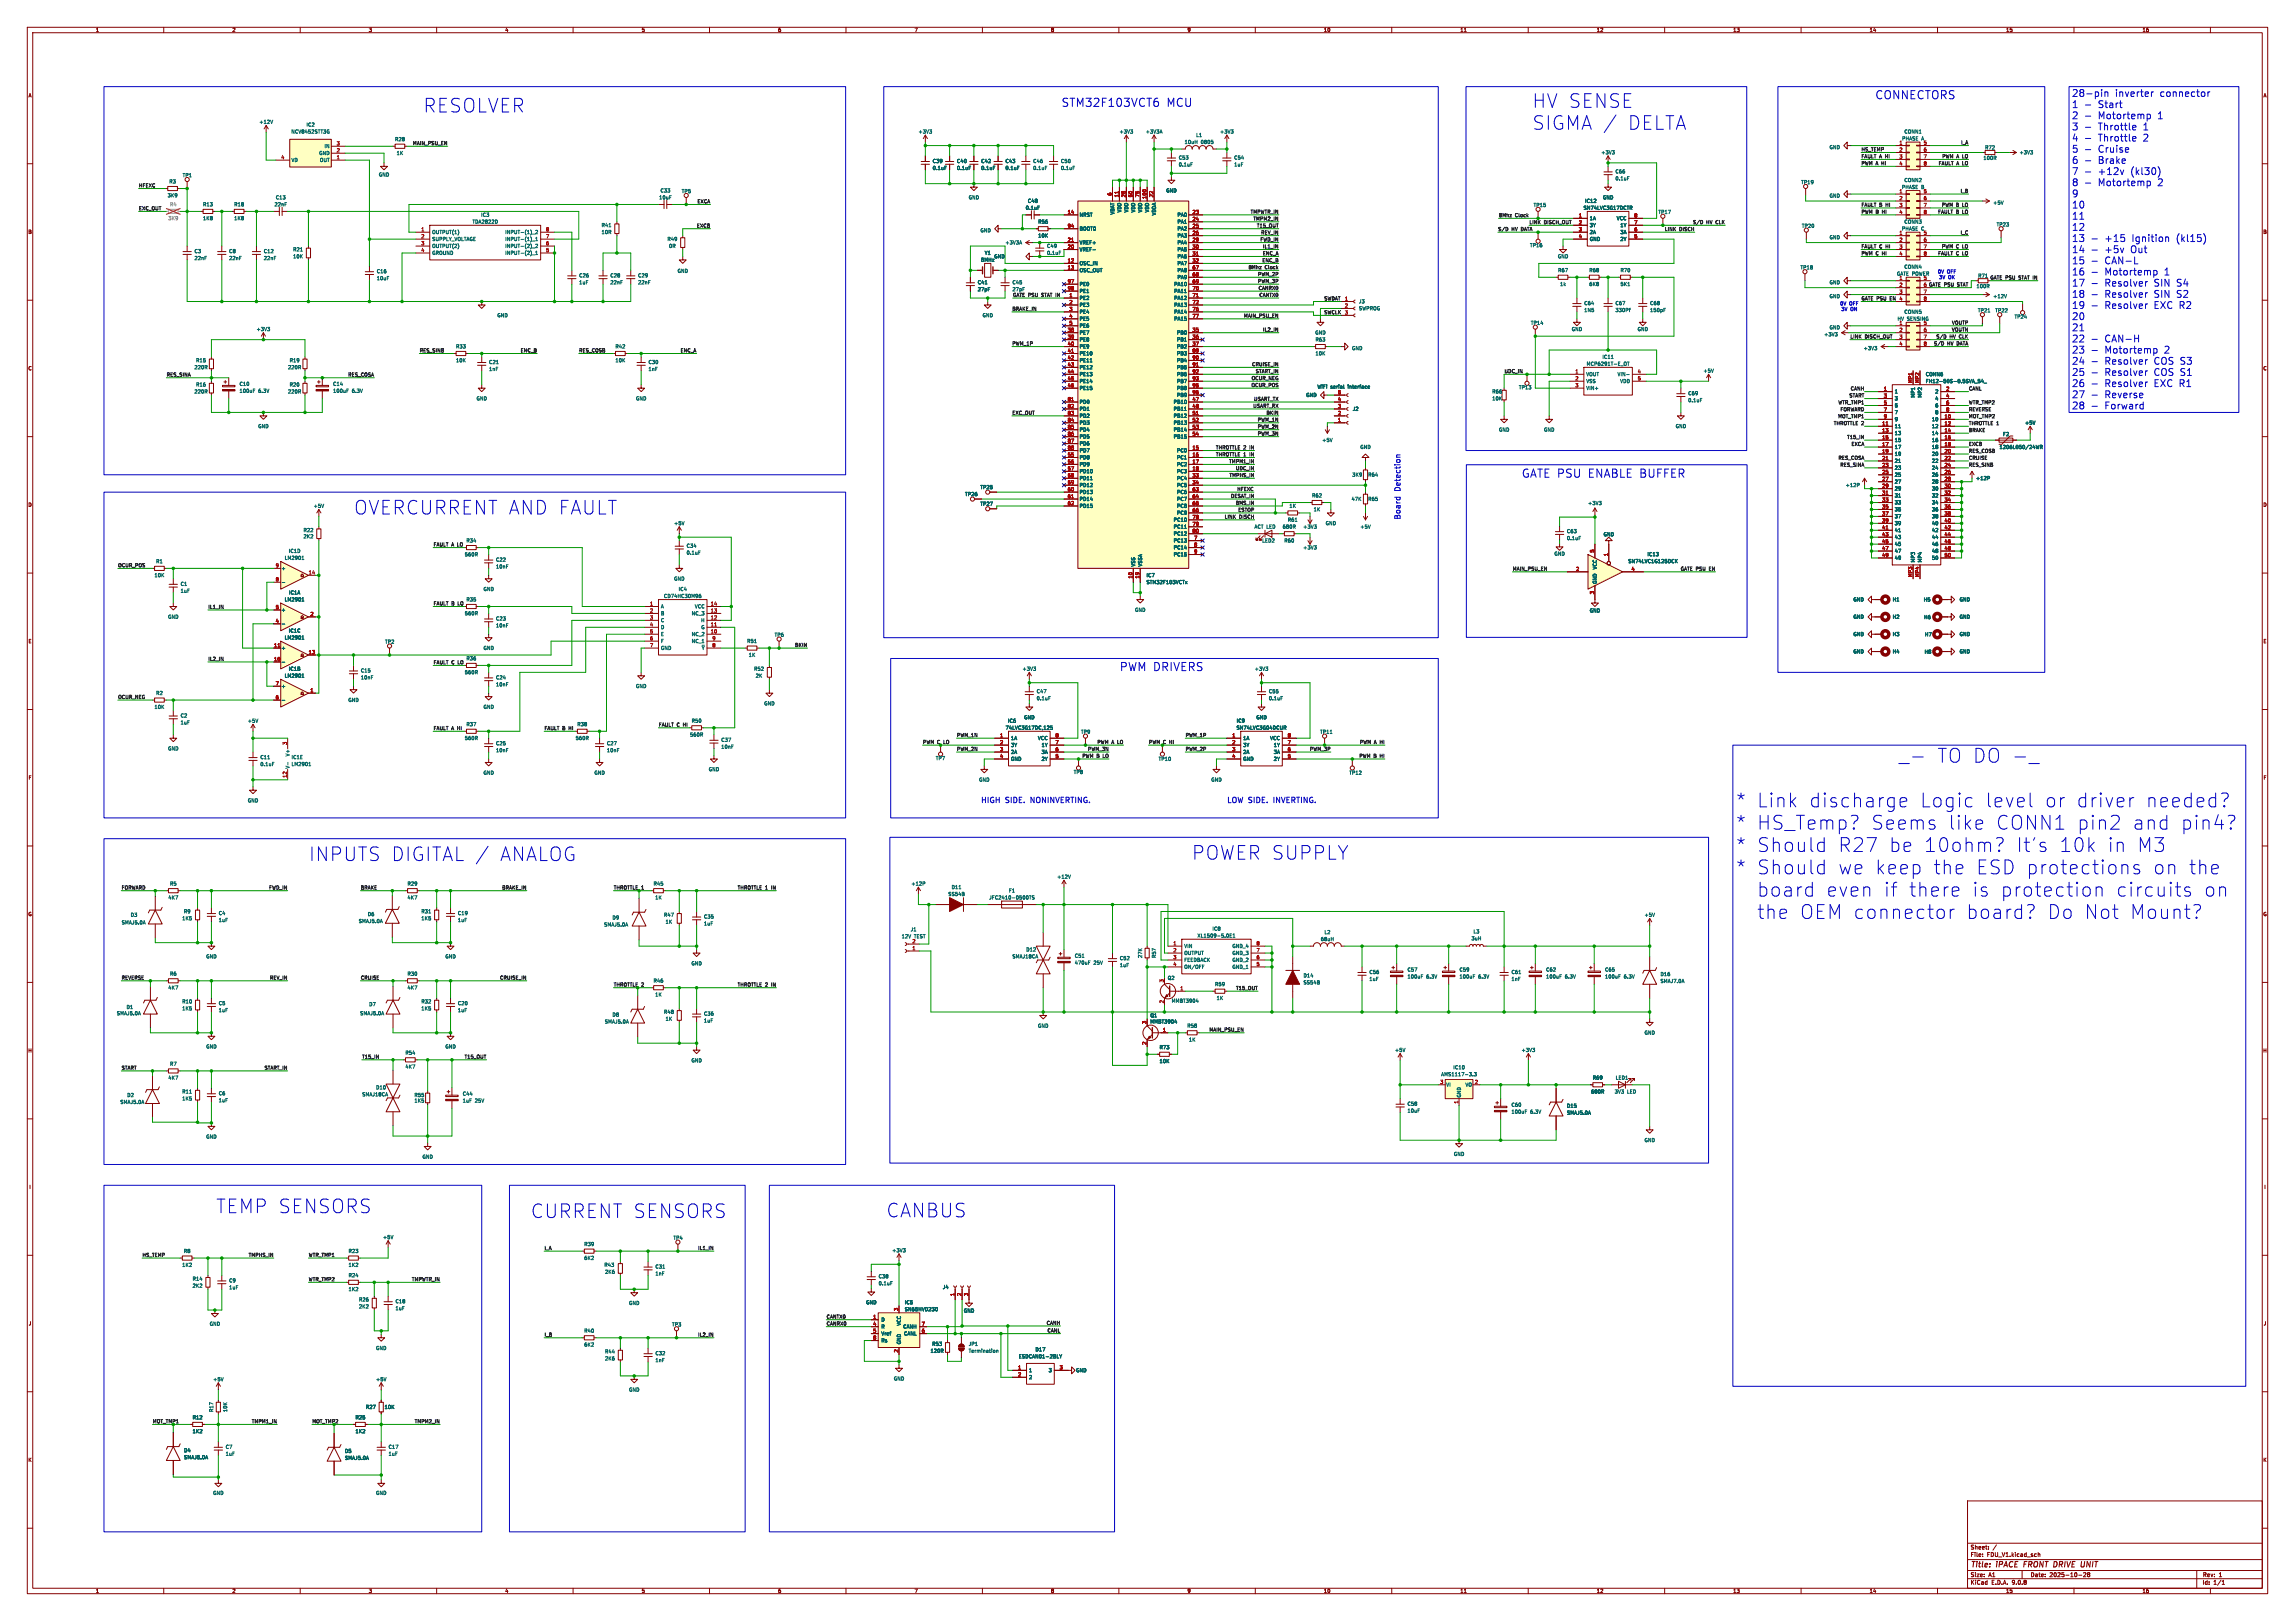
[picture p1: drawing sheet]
<svg xmlns="http://www.w3.org/2000/svg" width="841mm" height="594mm" viewBox="0 0 841 594" stroke-linecap="round" stroke-linejoin="round" font-family="sans-serif">
<defs><g id="words">
<g font-size="7.1" fill="#0000c2">
<text x="709.2" y="279.5">TO DO -_</text>
<text x="636" y="295.9">* Link</text>
<text x="661.7" y="295.9">discharge</text>
<text x="701.8" y="295.9">Logic</text>
<text x="725.2" y="295.9">level</text>
<text x="746.4" y="295.9">or driver</text>
<text x="782.3" y="295.9">needed?</text>
<text x="636" y="304.1">* HS_Temp?</text>
<text x="684.4" y="304.1">Seems</text>
<text x="712.2" y="304.1">like</text>
<text x="729" y="304.1">CONN1 pin2</text>
<text x="778" y="304.1">and</text>
<text x="795.1" y="304.1">pin4?</text>
<text x="636" y="312.3">* Should</text>
<text x="672.3" y="312.3">R27</text>
<text x="690.4" y="312.3">be 10ohm?</text>
<text x="736" y="312.3">It's</text>
<text x="751.1" y="312.3">10k</text>
<text x="768.2" y="312.3">in M3</text>
<text x="636" y="320.4">* Should</text>
<text x="672.3" y="320.4">we keep</text>
<text x="706" y="320.4">the</text>
<text x="721.2" y="320.4">ESD protections</text>
<text x="784.9" y="320.4">on the</text>
<text x="642.6" y="328.6">board</text>
<text x="667.4" y="328.6">even</text>
<text x="687.9" y="328.6">if</text>
<text x="696.5" y="328.6">there</text>
<text x="719.2" y="328.6">is protection</text>
<text x="770.8" y="328.6">circuits</text>
<text x="802.4" y="328.6">on</text>
<text x="642.6" y="336.8">the</text>
<text x="657.7" y="336.8">OEM connector</text>
<text x="717.6" y="336.8">board?</text>
<text x="746.8" y="336.8">Do Not</text>
<text x="775.9" y="336.8">Mount?</text>
</g>
<g font-size="7" fill="#0000c2">
<text x="154.9" y="41.7">RESOLVER</text>
<text x="561.3" y="40">HV SENSE</text>
<text x="561.3" y="48">SIGMA /</text>
<text x="595.3" y="48">DELTA</text>
<text x="129.5" y="189">OVERCURRENT AND FAULT</text>
<text x="113" y="316">INPUTS DIGITAL /</text>
<text x="181.4" y="316">ANALOG</text>
<text x="436.6" y="315.5">POWER SUPPLY</text>
<text x="79" y="445">TEMP SENSORS</text>
<text x="194.3" y="446.8">CURRENT SENSORS</text>
<text x="324.6" y="446.5">CANBUS</text>
</g>
<g font-size="4.2" fill="#0000c2">
<text x="388.9" y="39.4">STM32F103VCT6</text>
<text x="427.2" y="39.4">MCU</text>
<text x="687.1" y="36.6">CONNECTORS</text>
<text x="557.5" y="175.3">GATE PSU ENABLE BUFFER</text>
<text x="410.2" y="246.1">PWM DRIVERS</text>
</g>
<g font-size="3.5" fill="#0000c2">
<text x="759.1" y="35.7">28-pin</text>
<text x="774.8" y="35.7">inverter</text>
<text x="791.1" y="35.7">connector</text>
<text x="759.1" y="39.8">1 -</text>
<text x="768.5" y="39.8">Start</text>
<text x="759.1" y="43.9">2 -</text>
<text x="759.1" y="48">3 -</text>
<text x="768.5" y="43.9">Motortemp</text>
<text x="768.5" y="48">Throttle</text>
<text x="784.9" y="48">1</text>
<text x="790.2" y="43.9">1</text>
<text x="759.1" y="52.1">4 -</text>
<text x="768.5" y="52.1">Throttle</text>
<text x="784.9" y="52.1">2</text>
<text x="759.1" y="56.1">5 -</text>
<text x="768.5" y="56.1">Cruise</text>
<text x="759.1" y="60.2">6 -</text>
<text x="759.1" y="64.3">7 -</text>
<text x="768.5" y="60.2">Brake</text>
<text x="768.5" y="64.3">+12v</text>
<text x="780.3" y="64.3">(kl30)</text>
<text x="759.1" y="68.4">8 -</text>
<text x="768.5" y="68.4">Motortemp</text>
<text x="790.2" y="68.4">2</text>
<text x="759.1" y="72.5">9</text>
<text x="759.1" y="76.6">10</text>
<text x="759.1" y="80.7">11</text>
<text x="759.1" y="84.8">12</text>
<text x="759.1" y="88.9">13</text>
<text x="770.9" y="88.9">+15</text>
<text x="780.8" y="88.9">Ignition</text>
<text x="796.9" y="88.9">(kl15)</text>
<text x="759.1" y="92.9">14</text>
<text x="770.9" y="92.9">+5v</text>
<text x="780.3" y="92.9">Out</text>
<text x="759.1" y="97">15</text>
<text x="759.1" y="101.1">16</text>
<text x="770.9" y="97">CAN-L</text>
<text x="770.9" y="101.1">Motortemp</text>
<text x="792.6" y="101.1">1</text>
<text x="759.1" y="105.2">17</text>
<text x="770.9" y="105.2">Resolver</text>
<text x="788.9" y="105.2">SIN S4</text>
<text x="759.1" y="109.3">18</text>
<text x="759.1" y="113.4">19</text>
<text x="770.9" y="109.3">Resolver</text>
<text x="770.9" y="113.4">Resolver</text>
<text x="788.9" y="109.3">SIN S2</text>
<text x="788.9" y="113.4">EXC R2</text>
<text x="759.1" y="117.5">20</text>
<text x="759.1" y="121.6">21</text>
<text x="759.1" y="125.7">22</text>
<text x="770.9" y="125.7">CAN-H</text>
<text x="759.1" y="129.8">23</text>
<text x="770.9" y="129.8">Motortemp</text>
<text x="792.6" y="129.8">2</text>
<text x="759.1" y="133.8">24</text>
<text x="759.1" y="137.9">25</text>
<text x="770.9" y="133.8">Resolver</text>
<text x="770.9" y="137.9">Resolver</text>
<text x="788.9" y="133.8">COS S3</text>
<text x="788.9" y="137.9">COS S1</text>
<text x="759.1" y="142">26</text>
<text x="770.9" y="142">Resolver</text>
<text x="788.9" y="142">EXC R1</text>
<text x="759.1" y="146.1">27</text>
<text x="770.9" y="146.1">Reverse</text>
<text x="759.1" y="150.2">28</text>
<text x="770.9" y="150.2">Forward</text>
</g>
<g font-size="2.8" fill="#0000c2">
<text x="513.3" y="180.1" transform="rotate(-90 513.3 180.1)">Detection</text>
<text x="513.3" y="190.4" transform="rotate(-90 513.3 190.4)">Board</text>
<text x="359.4" y="294.4">HIGH SIDE. NONINVERTING.</text>
<text x="449.6" y="294.4">LOW SIDE. INVERTING.</text>
</g>
<g font-size="2.8" fill="#840000">
<text x="722" y="574.9">Title:</text>
<text x="731.7" y="574.9">iPACE</text>
<text x="742.5" y="574.9">FRONT DRIVE</text>
<text x="765" y="574.9">UNIT</text>
</g>
<g font-size="2.1" fill="#840000">
<text x="722" y="568">Sheet:</text>
<text x="722" y="570.7">File:</text>
<text x="728.1" y="570.7">FDU_V1.kicad_sch</text>
<text x="722" y="580.9">KiCad</text>
<text x="722" y="578.1">Size:</text>
<text x="728.7" y="578.1">A1</text>
<text x="729.7" y="580.9">E.D.A.</text>
<text x="737.3" y="580.9">9.0.8</text>
<text x="744" y="578.1">Date:</text>
<text x="751" y="578.1">2025-10-28</text>
<text x="807" y="578.3">Rev:</text>
<text x="807" y="580.9">Id:</text>
<text x="811.1" y="580.9">1/1</text>
<text x="813.4" y="578.3">1</text>
</g>
<g font-size="1.8" fill="#840000">
<text x="35" y="11.9">1</text>
<text x="85" y="11.9">2</text>
<text x="135" y="11.9">3</text>
<text x="185" y="11.9">4</text>
<text x="235" y="11.9">5</text>
<text x="285" y="11.9">6</text>
<text x="335" y="11.9">7</text>
<text x="385" y="11.9">8</text>
<text x="435" y="11.9">9</text>
<text x="485" y="11.9">10</text>
<text x="535" y="11.9">11</text>
<text x="585" y="11.9">12</text>
<text x="635" y="11.9">13</text>
<text x="685" y="11.9">14</text>
<text x="735" y="11.9">15</text>
<text x="785" y="11.9">16</text>
<text x="10.3" y="35.9">A</text>
<text x="829.3" y="35.9">A</text>
<text x="10.3" y="85.9">B</text>
<text x="829.2" y="85.9">B</text>
<text x="10.3" y="135.9">C</text>
<text x="829.2" y="135.9">C</text>
<text x="10.3" y="185.9">D</text>
<text x="829.2" y="185.9">D</text>
<text x="10.3" y="235.9">E</text>
<text x="829.3" y="235.9">E</text>
<text x="10.3" y="285.9">F</text>
<text x="829.3" y="285.9">F</text>
<text x="10.3" y="335.9">G</text>
<text x="829.2" y="335.9">G</text>
<text x="10.2" y="385.9">H</text>
<text x="829.2" y="385.9">H</text>
<text x="10.6" y="435.9">I</text>
<text x="829.6" y="435.9">I</text>
<text x="10.4" y="485.9">J</text>
<text x="829.4" y="485.9">J</text>
<text x="10.3" y="535.9">K</text>
<text x="829.2" y="535.9">K</text>
<text x="35" y="583.9">1</text>
<text x="85" y="583.9">2</text>
<text x="135" y="583.9">3</text>
<text x="185" y="583.9">4</text>
<text x="235" y="583.9">5</text>
<text x="285" y="583.9">6</text>
<text x="335" y="583.9">7</text>
<text x="385" y="583.9">8</text>
<text x="435" y="583.9">9</text>
<text x="485" y="583.9">10</text>
<text x="535" y="583.9">11</text>
<text x="585" y="583.9">12</text>
<text x="635" y="583.9">13</text>
<text x="685" y="583.9">14</text>
<text x="735" y="583.9">15</text>
<text x="785" y="583.9">16</text>
</g>
<g font-size="1.8" fill="#006464">
<text x="94.9" y="45.6">+12V</text>
<text x="112.1" y="46.6">IC2</text>
<text x="106.6" y="49.1">NCV8452STT3G</text>
<text x="144.6" y="51.9">R28</text>
<text x="336.4" y="49.1">+3V3</text>
<text x="410.1" y="49.1">+3V3</text>
<text x="419.7" y="49.1">+3V3A</text>
<text x="434" y="52.9">10uH</text>
<text x="438.2" y="50.4">L1</text>
<text x="440" y="52.9">0805</text>
<text x="446.9" y="49.1">+3V3</text>
<text x="696.9" y="51.7">PHASE A</text>
<text x="697.7" y="49.1">CONN1</text>
<text x="106.7" y="59.5">VD</text>
<text x="116.8" y="57">GND</text>
<text x="117.1" y="59.5">OUT</text>
<text x="118.8" y="54.5">IN</text>
<text x="145.2" y="57">1K</text>
<text x="341.6" y="59.9">C39</text>
<text x="350.5" y="59.9">C40</text>
<text x="359.4" y="59.9">C42</text>
<text x="368.3" y="59.9">C43</text>
<text x="378.5" y="59.9">C46</text>
<text x="388.6" y="59.9">C50</text>
<text x="431.8" y="58.7">C53</text>
<text x="452.1" y="58.7">C54</text>
<text x="586.6" y="56.7">+3V3</text>
<text x="670.3" y="54.8">GND</text>
<text x="726.7" y="58.8">100R</text>
<text x="727.3" y="55">R72</text>
<text x="739.9" y="56.7">+3V3</text>
<text x="66.8" y="65.1">TP1</text>
<text x="138.7" y="64.9">GND</text>
<text x="341.6" y="62.5">0.1uF</text>
<text x="350.5" y="62.5">0.1uF</text>
<text x="359.4" y="62.5">0.1uF</text>
<text x="368.3" y="62.5">0.1uF</text>
<text x="378.5" y="62.5">0.1uF</text>
<text x="388.6" y="62.5">0.1uF</text>
<text x="431.8" y="61.2">0.1uF</text>
<text x="452.1" y="61.2">1uF</text>
<text x="591.8" y="63.7">C66</text>
<text x="61.9" y="67.4">R3</text>
<text x="241.9" y="70.7">C33</text>
<text x="249.7" y="71">TP5</text>
<text x="427.2" y="70.7">GND</text>
<text x="591.8" y="66.3">0.1uF</text>
<text x="659.9" y="67.7">TP19</text>
<text x="696.8" y="69.4">PHASE B</text>
<text x="697.7" y="66.9">CONN2</text>
<text x="704.8" y="70.9">5</text>
<text x="61.3" y="72.5">3K9</text>
<text x="74.3" y="75.8">R13</text>
<text x="85.7" y="75.8">R18</text>
<text x="100.4" y="75.8">22nF</text>
<text x="100.9" y="73.3">C13</text>
<text x="241.4" y="73.3">10uF</text>
<text x="354.8" y="73.3">GND</text>
<text x="375.7" y="77.1">0.1uF</text>
<text x="376.5" y="74.5">C48</text>
<text x="411.1" y="78" transform="rotate(-90 411.1 78)">VDD</text>
<text x="413.6" y="78" transform="rotate(-90 413.6 78)">VDD</text>
<text x="416.2" y="78" transform="rotate(-90 416.2 78)">VDD</text>
<text x="418.7" y="78" transform="rotate(-90 418.7 78)">VDD</text>
<text x="421.2" y="78" transform="rotate(-90 421.2 78)">VDD</text>
<text x="561.9" y="76">TP15</text>
<text x="580.2" y="77.1">SN74LVC3G17DCTR</text>
<text x="580.7" y="74.5">IC12</text>
<text x="587.2" y="73.3">GND</text>
<text x="670.3" y="72.6">GND</text>
<text x="730.3" y="75.2">+5V</text>
<text x="74.3" y="80.9">1K8</text>
<text x="85.7" y="80.9">1K8</text>
<text x="173" y="82.1">TDA2822D</text>
<text x="176.2" y="79.6">IC3</text>
<text x="220.3" y="83.4">R41</text>
<text x="380.3" y="82.1">R56</text>
<text x="395.5" y="79.6">NRST</text>
<text x="408.5" y="78.8" transform="rotate(-90 408.5 78.8)">VBAT</text>
<text x="423.8" y="79.1" transform="rotate(-90 423.8 79.1)">VDDA</text>
<text x="431.3" y="79.6">PA0</text>
<text x="431.3" y="82.1">PA1</text>
<text x="582.4" y="80.9">1A</text>
<text x="582.4" y="83.4">3Y</text>
<text x="592.3" y="80.9">VCC</text>
<text x="593.6" y="83.4">1Y</text>
<text x="607.6" y="78.6">TP17</text>
<text x="660.2" y="83.7">TP20</text>
<text x="697.7" y="82.1">CONN3</text>
<text x="731.5" y="83.2">TP23</text>
<text x="158.2" y="86">OUTPUT(1)</text>
<text x="158.2" y="88.5">SUPPLY_VOLTAGE</text>
<text x="185" y="86">INPUT-(1)_2</text>
<text x="185" y="88.5">INPUT-(1)_1</text>
<text x="220.3" y="86">10R</text>
<text x="244.4" y="88.5">R49</text>
<text x="359.1" y="85.3">GND</text>
<text x="368.3" y="89.8">+3V3A</text>
<text x="380.3" y="87.2">10K</text>
<text x="395.5" y="84.7">BOOT0</text>
<text x="395.5" y="89.8">VREF+</text>
<text x="431.3" y="84.7">PA2</text>
<text x="431.3" y="87.2">PA3</text>
<text x="431.3" y="89.8">PA4</text>
<text x="582.4" y="86">2A</text>
<text x="582.4" y="88.5">GND</text>
<text x="593.6" y="86">3A</text>
<text x="593.6" y="88.5">2Y</text>
<text x="670.3" y="87.9">GND</text>
<text x="696.8" y="84.7">PHASE C</text>
<text x="704.8" y="86.1">5</text>
<text x="71.1" y="92.9">C3</text>
<text x="71.1" y="95.5">22nF</text>
<text x="83.8" y="92.9">C8</text>
<text x="83.8" y="95.5">22nF</text>
<text x="96.5" y="92.9">C12</text>
<text x="96.5" y="95.5">22nF</text>
<text x="107.3" y="92.3">R21</text>
<text x="107.3" y="94.8">10K</text>
<text x="158.2" y="91">OUTPUT(2)</text>
<text x="158.2" y="93.6">GROUND</text>
<text x="185" y="91">INPUT-(2)_2</text>
<text x="185" y="93.6">INPUT-(2)_1</text>
<text x="245" y="91">0R</text>
<text x="360.7" y="93.6">Y1</text>
<text x="364.2" y="94.8">GND</text>
<text x="383.5" y="91">C49</text>
<text x="383.5" y="93.6">0.1uF</text>
<text x="395.5" y="92.3">VREF-</text>
<text x="431.3" y="92.3">PA5</text>
<text x="431.3" y="94.8">PA6</text>
<text x="560.5" y="90.8">TP16</text>
<text x="570.7" y="94.8">GND</text>
<text x="137.9" y="100.3">C16</text>
<text x="212.1" y="101.8">C26</text>
<text x="223.5" y="101.8">C28</text>
<text x="233.7" y="101.8">C29</text>
<text x="248.2" y="100.2">GND</text>
<text x="359.3" y="96.1">8MHz</text>
<text x="395.5" y="97.4">OSC_IN</text>
<text x="395.5" y="99.9">OSC_OUT</text>
<text x="431.3" y="97.4">PA7</text>
<text x="431.3" y="99.9">PA8</text>
<text x="570.8" y="99.9">R67</text>
<text x="582.3" y="99.9">R68</text>
<text x="593.7" y="99.9">R70</text>
<text x="659.6" y="98.9">TP18</text>
<text x="695" y="101.2">GATE POWER</text>
<text x="697.7" y="98.7">CONN4</text>
<text x="724.7" y="102">R71</text>
<text x="137.9" y="102.9">10uF</text>
<text x="212.1" y="104.4">1uF</text>
<text x="223.5" y="104.4">22nF</text>
<text x="233.7" y="104.4">22nF</text>
<text x="358.1" y="104.4">C41</text>
<text x="358.1" y="106.9">27pF</text>
<text x="370.8" y="104.4">C45</text>
<text x="395.5" y="105">PE0</text>
<text x="395.5" y="107.5">PE1</text>
<text x="430.1" y="105">PA10</text>
<text x="430.1" y="107.5">PA11</text>
<text x="431.3" y="102.5">PA9</text>
<text x="571.5" y="105">1k</text>
<text x="582.3" y="105">6K8</text>
<text x="593.7" y="105">5K1</text>
<text x="670.3" y="104.4">GND</text>
<text x="695.9" y="102.6">1</text>
<text x="704.8" y="102.6">5</text>
<text x="724.1" y="105.8">100R</text>
<text x="395.5" y="110.1">PE2</text>
<text x="395.5" y="112.6">PE3</text>
<text x="430.1" y="110.1">PA12</text>
<text x="430.1" y="112.6">PA13</text>
<text x="497.8" y="111.4">J3</text>
<text x="497.8" y="113.9">SWPROG</text>
<text x="580.4" y="112">C64</text>
<text x="591.8" y="112">C67</text>
<text x="604.5" y="112">C68</text>
<text x="670.3" y="109.4">GND</text>
<text x="730.3" y="109.4">+12V</text>
<text x="182.1" y="116.4">GND</text>
<text x="359.9" y="116.4">GND</text>
<text x="395.5" y="115.2">PE4</text>
<text x="395.5" y="117.7">PE5</text>
<text x="430.1" y="115.2">PA14</text>
<text x="430.1" y="117.7">PA15</text>
<text x="560.8" y="119.2">TP14</text>
<text x="580.4" y="114.5">1N5</text>
<text x="591.8" y="114.5">330Pf</text>
<text x="604.5" y="114.5">150pF</text>
<text x="695.2" y="117.7">HV SENSING</text>
<text x="697.7" y="115.2">CONN5</text>
<text x="704.8" y="119.1">5</text>
<text x="724.7" y="114.7">TP21</text>
<text x="731" y="114.7">TP22</text>
<text x="738.1" y="116.9">TP24</text>
<text x="93.9" y="121.5">+3V3</text>
<text x="395.5" y="120.2">PE6</text>
<text x="395.5" y="122.8">PE7</text>
<text x="395.5" y="125.3">PE8</text>
<text x="431.1" y="122.8">PB0</text>
<text x="431.1" y="125.3">PB1</text>
<text x="481.8" y="122.8">GND</text>
<text x="481.9" y="125.3">R63</text>
<text x="575.8" y="121.5">GND</text>
<text x="599.9" y="121.5">GND</text>
<text x="668.3" y="123.4">+3V3</text>
<text x="670.3" y="120.9">GND</text>
<text x="167" y="127.9">R33</text>
<text x="225.4" y="127.9">R42</text>
<text x="395.5" y="127.9">PE9</text>
<text x="395.5" y="130.4">PE10</text>
<text x="431.1" y="127.9">PB2</text>
<text x="431.1" y="130.4">PB3</text>
<text x="481.9" y="130.4">10K</text>
<text x="495.3" y="128.5">GND</text>
<text x="587" y="131.7">IC11</text>
<text x="682.8" y="128.5">+3V3</text>
<text x="71.1" y="135.5">220R</text>
<text x="71.7" y="132.9">R15</text>
<text x="105.4" y="135.5">220R</text>
<text x="106" y="132.9">R19</text>
<text x="167" y="132.9">10K</text>
<text x="179.1" y="136.1">1nF</text>
<text x="179.1" y="133.6">C21</text>
<text x="225.4" y="132.9">10K</text>
<text x="237.5" y="136.1">1nF</text>
<text x="237.5" y="133.6">C30</text>
<text x="395.5" y="132.9">PE11</text>
<text x="395.5" y="135.5">PE12</text>
<text x="431.1" y="132.9">PB4</text>
<text x="431.1" y="135.5">PB5</text>
<text x="581.3" y="134.2">MCP6291T-E_OT</text>
<text x="624.1" y="136.8">+5V</text>
<text x="71.7" y="141.8">R16</text>
<text x="87.6" y="141.6">C10</text>
<text x="106" y="141.8">R20</text>
<text x="121.9" y="141.6">C14</text>
<text x="395.5" y="138">PE13</text>
<text x="395.5" y="140.6">PE14</text>
<text x="395.5" y="143.1">PE15</text>
<text x="431.1" y="138">PB6</text>
<text x="431.1" y="140.6">PB7</text>
<text x="431.1" y="143.1">PB8</text>
<text x="482.6" y="142.6">WiFi</text>
<text x="487.5" y="142.6">serial</text>
<text x="494" y="142.6">interface</text>
<text x="556.5" y="142.8">TP13</text>
<text x="581.2" y="138">VOUT</text>
<text x="581.2" y="140.6">VSS</text>
<text x="581.2" y="143.1">VIN+</text>
<text x="592.6" y="138">VIN-</text>
<text x="593.6" y="140.6">VDD</text>
<text x="705.5" y="140.6">FH12-50S-0.5SVA_54_</text>
<text x="705.5" y="138">CONN6</text>
<text x="71.1" y="144.4">220R</text>
<text x="87.6" y="144.1">100uF</text>
<text x="94.7" y="144.1">6.3V</text>
<text x="105.4" y="144.4">220R</text>
<text x="121.9" y="144.1">100uF</text>
<text x="129" y="144.1">6.3V</text>
<text x="174.5" y="146.9">GND</text>
<text x="232.9" y="146.9">GND</text>
<text x="395.5" y="148.2">PD0</text>
<text x="429.9" y="148.2">PB10</text>
<text x="431.1" y="145.6">PB9</text>
<text x="478.5" y="145.6">GND</text>
<text x="546.7" y="144.4">R66</text>
<text x="546.7" y="146.9">10K</text>
<text x="618.5" y="145">C69</text>
<text x="618.5" y="147.6">0.1uF</text>
<text x="694.2" y="149.5">5</text>
<text x="694.2" y="146.9">3</text>
<text x="694.2" y="144.4">1</text>
<text x="701.9" y="145.9" transform="rotate(-90 701.9 145.9)">MP1</text>
<text x="704.4" y="145.9" transform="rotate(-90 704.4 145.9)">MP2</text>
<text x="709" y="149.5">6</text>
<text x="709" y="146.9">4</text>
<text x="709" y="144.4">2</text>
<text x="395.5" y="150.7">PD1</text>
<text x="395.5" y="153.3">PD2</text>
<text x="395.5" y="155.8">PD3</text>
<text x="429.9" y="150.7">PB11</text>
<text x="429.9" y="153.3">PB12</text>
<text x="429.9" y="155.8">PB13</text>
<text x="495.6" y="150.7">J2</text>
<text x="694.2" y="154.5">9</text>
<text x="694.2" y="152">7</text>
<text x="707.8" y="154.5">10</text>
<text x="709" y="152">8</text>
<text x="741.9" y="155.8">+5V</text>
<text x="94.5" y="157.1">GND</text>
<text x="395.5" y="158.3">PD4</text>
<text x="395.5" y="160.9">PD5</text>
<text x="429.9" y="158.3">PB14</text>
<text x="429.9" y="160.9">PB15</text>
<text x="549.1" y="158.3">GND</text>
<text x="565.7" y="158.3">GND</text>
<text x="613.9" y="157.1">GND</text>
<text x="694.2" y="159.6">13</text>
<text x="694.2" y="157.1">11</text>
<text x="707.8" y="159.6">14</text>
<text x="707.8" y="157.1">12</text>
<text x="733.9" y="160">F2</text>
<text x="395.5" y="163.4">PD6</text>
<text x="395.5" y="166">PD7</text>
<text x="431.1" y="166">PC0</text>
<text x="484.4" y="162.2">+5V</text>
<text x="498.3" y="164.7">GND</text>
<text x="694.2" y="167.2">19</text>
<text x="694.2" y="164.7">17</text>
<text x="694.2" y="162.2">15</text>
<text x="707.8" y="167.2">20</text>
<text x="707.8" y="164.7">18</text>
<text x="707.8" y="162.2">16</text>
<text x="732.6" y="164.7">1206L050/24WR</text>
<text x="395.5" y="168.5">PD8</text>
<text x="395.5" y="171">PD9</text>
<text x="395.5" y="173.6">PD10</text>
<text x="431.1" y="168.5">PC1</text>
<text x="431.1" y="171">PC2</text>
<text x="431.1" y="173.6">PC3</text>
<text x="694.2" y="172.3">23</text>
<text x="694.2" y="169.8">21</text>
<text x="707.8" y="172.3">24</text>
<text x="707.8" y="169.8">22</text>
<text x="359.1" y="179.4">TP25</text>
<text x="395.5" y="176.1">PD11</text>
<text x="395.5" y="178.7">PD12</text>
<text x="431.1" y="176.1">PC4</text>
<text x="431.1" y="178.7">PC5</text>
<text x="495.4" y="174.9">3K9</text>
<text x="501.2" y="174.9">R64</text>
<text x="676.2" y="178.7">+12P</text>
<text x="694.2" y="179.9">29</text>
<text x="694.2" y="177.4">27</text>
<text x="694.2" y="174.9">25</text>
<text x="707.8" y="179.9">30</text>
<text x="707.8" y="177.4">28</text>
<text x="707.8" y="174.9">26</text>
<text x="724" y="176.1">+12P</text>
<text x="353.5" y="182">TP26</text>
<text x="359.1" y="185.5">TP27</text>
<text x="395.5" y="181.2">PD13</text>
<text x="395.5" y="183.7">PD14</text>
<text x="431.1" y="181.2">PC6</text>
<text x="431.1" y="183.7">PC7</text>
<text x="480.7" y="182.5">R62</text>
<text x="495.1" y="183.7">47K</text>
<text x="501.2" y="183.7">R65</text>
<text x="581.8" y="185.3">+3V3</text>
<text x="694.2" y="185">33</text>
<text x="694.2" y="182.5">31</text>
<text x="707.8" y="185">34</text>
<text x="707.8" y="182.5">32</text>
<text x="114.8" y="186.3">+5V</text>
<text x="395.5" y="186.3">PD15</text>
<text x="429.9" y="191.4">PC10</text>
<text x="431.1" y="186.3">PC8</text>
<text x="431.1" y="188.8">PC9</text>
<text x="471.8" y="191.4">R61</text>
<text x="472.4" y="186.3">1K</text>
<text x="481.3" y="187.6">1K</text>
<text x="694.2" y="190.1">37</text>
<text x="694.2" y="187.6">35</text>
<text x="707.8" y="190.1">38</text>
<text x="707.8" y="187.6">36</text>
<text x="111.1" y="195.2">R22</text>
<text x="111.1" y="197.5">2K2</text>
<text x="246.9" y="192.6">+5V</text>
<text x="429.9" y="193.9">PC11</text>
<text x="429.9" y="196.4">PC12</text>
<text x="459.6" y="193.9">ACT LED</text>
<text x="469.9" y="193.9">680R</text>
<text x="477.4" y="193.9">+3V3</text>
<text x="485.6" y="192.6">GND</text>
<text x="498.3" y="193.9">+5V</text>
<text x="574" y="195.6">C63</text>
<text x="587.5" y="196.7">GND</text>
<text x="694.2" y="197.7">43</text>
<text x="694.2" y="195.2">41</text>
<text x="694.2" y="192.6">39</text>
<text x="707.8" y="197.7">44</text>
<text x="707.8" y="195.2">42</text>
<text x="707.8" y="192.6">40</text>
<text x="105.7" y="202.8">IC1D</text>
<text x="170.8" y="199">R34</text>
<text x="251.5" y="200.9">C34</text>
<text x="251.5" y="203.4">0.1uF</text>
<text x="429.9" y="199">PC13</text>
<text x="429.9" y="201.5">PC14</text>
<text x="462.4" y="199">LED2</text>
<text x="470.5" y="199">R60</text>
<text x="477.4" y="201.5">+3V3</text>
<text x="569.5" y="203.8">GND</text>
<text x="574" y="198.1">0.1uF</text>
<text x="603.5" y="204">IC13</text>
<text x="694.2" y="202.8">47</text>
<text x="694.2" y="200.3">45</text>
<text x="707.8" y="202.8">48</text>
<text x="707.8" y="200.3">46</text>
<text x="57.1" y="206.6">R1</text>
<text x="103" y="209.1">+</text>
<text x="104.2" y="205.3">LM2901</text>
<text x="170.2" y="204.1">560R</text>
<text x="181.6" y="206">C22</text>
<text x="181.6" y="208.5">10nF</text>
<text x="416.2" y="207.8" transform="rotate(-90 416.2 207.8)">VSS</text>
<text x="418.7" y="207.8" transform="rotate(-90 418.7 207.8)">VSSA</text>
<text x="429.9" y="204.1">PC15</text>
<text x="585.3" y="208.8" transform="rotate(-90 585.3 208.8)">VCC</text>
<text x="596.6" y="206.5">SN74LVC1G125DCK</text>
<text x="694.2" y="205.3">49</text>
<text x="701.9" y="206.2" transform="rotate(-90 701.9 206.2)">MP3</text>
<text x="704.4" y="206.2" transform="rotate(-90 704.4 206.2)">MP4</text>
<text x="707.8" y="205.3">50</text>
<text x="56.5" y="211.7">10K</text>
<text x="66" y="214.9">C1</text>
<text x="246.9" y="213">GND</text>
<text x="420" y="211.7">IC7</text>
<text x="420" y="214.2">STM32F103VCTx</text>
<text x="585.3" y="214.1" transform="rotate(-90 585.3 214.1)">GND</text>
<text x="66" y="217.4">1uF</text>
<text x="104.2" y="220.6">LM2901</text>
<text x="105.8" y="218">IC1A</text>
<text x="170.8" y="220.6">R35</text>
<text x="177" y="216.8">GND</text>
<text x="243.2" y="219.3">CD74HC30M96</text>
<text x="248.5" y="216.8">IC4</text>
<text x="679" y="220.6">GND</text>
<text x="693.4" y="220.6">H1</text>
<text x="704.8" y="220.6">H5</text>
<text x="718" y="220.6">GND</text>
<text x="61.5" y="226.9">GND</text>
<text x="103" y="224.4">+</text>
<text x="170.2" y="225.7">560R</text>
<text x="181.6" y="227.6">C23</text>
<text x="242.1" y="223.1">A</text>
<text x="242.1" y="225.7">B</text>
<text x="253.3" y="225.7">NC_3</text>
<text x="254.5" y="223.1">VCC</text>
<text x="415.8" y="224.4">GND</text>
<text x="582.4" y="224.6">GND</text>
<text x="679" y="226.9">GND</text>
<text x="693.4" y="226.9">H2</text>
<text x="704.9" y="227">H6</text>
<text x="718" y="226.9">GND</text>
<text x="105.7" y="232">IC1C</text>
<text x="181.6" y="230.1">10nF</text>
<text x="242.1" y="228.2">C</text>
<text x="242.1" y="230.7">D</text>
<text x="242.1" y="233.3">E</text>
<text x="253.3" y="233.3">NC_2</text>
<text x="256.8" y="228.2">H</text>
<text x="256.8" y="230.7">G</text>
<text x="283.7" y="233.5">TP6</text>
<text x="679" y="233.3">GND</text>
<text x="693.4" y="233.3">H3</text>
<text x="705.3" y="233.4">H7</text>
<text x="718" y="233.3">GND</text>
<text x="103" y="238.4">+</text>
<text x="104.2" y="234.5">LM2901</text>
<text x="141" y="236.1">TP2</text>
<text x="177" y="238.4">GND</text>
<text x="242.1" y="235.8">F</text>
<text x="242.1" y="238.4">GND</text>
<text x="253.3" y="235.8">NC_1</text>
<text x="257" y="238.4">~{Y}</text>
<text x="273.6" y="235.8">R51</text>
<text x="679" y="239.6">GND</text>
<text x="693.4" y="239.6">H4</text>
<text x="705.1" y="239.7">H8</text>
<text x="718" y="239.6">GND</text>
<text x="105.7" y="246">IC1B</text>
<text x="170.8" y="242.2">R36</text>
<text x="274.2" y="240.9">1K</text>
<text x="276.2" y="246">R52</text>
<text x="374.5" y="246">+3V3</text>
<text x="459.6" y="246">+3V3</text>
<text x="104.2" y="248.5">LM2901</text>
<text x="132.1" y="246.6">C15</text>
<text x="132.1" y="249.2">10nF</text>
<text x="170.2" y="247.2">560R</text>
<text x="181.6" y="249.2">C24</text>
<text x="181.6" y="251.7">10nF</text>
<text x="276.8" y="248.5">2K</text>
<text x="57.1" y="254.9">R2</text>
<text x="103" y="252.3">+</text>
<text x="127.5" y="257.4">GND</text>
<text x="232.9" y="252.3">GND</text>
<text x="379.7" y="254.2">C47</text>
<text x="379.7" y="256.8">0.1uF</text>
<text x="464.8" y="254.2">C55</text>
<text x="464.8" y="256.8">0.1uF</text>
<text x="56.5" y="259.9">10K</text>
<text x="66" y="263.1">C2</text>
<text x="177" y="259.9">GND</text>
<text x="279.9" y="258.7">GND</text>
<text x="375.2" y="263.8">GND</text>
<text x="460.2" y="263.8">GND</text>
<text x="66" y="265.7">1uF</text>
<text x="90.7" y="265">+5V</text>
<text x="170.8" y="266.3">R37</text>
<text x="211.4" y="266.3">R38</text>
<text x="253.3" y="265">R50</text>
<text x="368.3" y="267.6">74LVC3G17DC,125</text>
<text x="369.2" y="265">IC6</text>
<text x="396" y="269.1">TP9</text>
<text x="453" y="267.6">SN74LVC3G04DCUR</text>
<text x="453" y="265">IC9</text>
<text x="483.6" y="269.1">TP11</text>
<text x="61.5" y="275.2">GND</text>
<text x="170.2" y="271.4">560R</text>
<text x="181.6" y="273.3">C25</text>
<text x="181.6" y="275.8">10nF</text>
<text x="210.8" y="271.4">560R</text>
<text x="222.3" y="273.3">C27</text>
<text x="222.3" y="275.8">10nF</text>
<text x="252.7" y="270.1">560R</text>
<text x="264.2" y="272">C37</text>
<text x="264.2" y="274.6">10nF</text>
<text x="370.3" y="271.4">1A</text>
<text x="370.3" y="273.9">3Y</text>
<text x="380.2" y="271.4">VCC</text>
<text x="381.5" y="273.9">1Y</text>
<text x="455.4" y="271.4">1A</text>
<text x="455.4" y="273.9">3Y</text>
<text x="465.3" y="271.4">VCC</text>
<text x="466.6" y="273.9">1Y</text>
<text x="95.3" y="278.4">C11</text>
<text x="95.3" y="280.9">0.1uF</text>
<text x="106.3" y="281.8" transform="rotate(-90 106.3 281.8)">V-</text>
<text x="106.3" y="277.3" transform="rotate(-90 106.3 277.3)">V+</text>
<text x="106.7" y="278.4">IC1E</text>
<text x="106.7" y="280.9">LM2901</text>
<text x="342.8" y="278.7">TP7</text>
<text x="370.3" y="276.5">2A</text>
<text x="370.3" y="279">GND</text>
<text x="381.5" y="276.5">3A</text>
<text x="381.5" y="279">2Y</text>
<text x="424.4" y="279">TP10</text>
<text x="455.4" y="276.5">2A</text>
<text x="455.4" y="279">GND</text>
<text x="466.6" y="276.5">3A</text>
<text x="466.6" y="279">2Y</text>
<text x="177" y="284.1">GND</text>
<text x="217.7" y="284.1">GND</text>
<text x="259.6" y="282.8">GND</text>
<text x="358.6" y="286.6">GND</text>
<text x="393.3" y="283.8">TP8</text>
<text x="443.7" y="286.6">GND</text>
<text x="494.3" y="284.1">TP12</text>
<text x="90.7" y="294.2">GND</text>
<text x="387.2" y="322.2">+12V</text>
<text x="61.6" y="329.8">4K7</text>
<text x="62.2" y="324.7">R5</text>
<text x="149.2" y="324.7">R29</text>
<text x="149.2" y="329.8">4K7</text>
<text x="239.4" y="324.7">R45</text>
<text x="240" y="329.8">1K</text>
<text x="333.8" y="324.7">+12P</text>
<text x="347.4" y="328.5">SS54B</text>
<text x="348.6" y="326">D11</text>
<text x="362.4" y="329.8">JFC2410-0500TS</text>
<text x="369.6" y="327.3">F1</text>
<text x="67.2" y="334.9">R9</text>
<text x="80" y="335.5">C4</text>
<text x="134.6" y="335.9">D6</text>
<text x="154.3" y="334.9">R31</text>
<text x="167.6" y="335.5">C19</text>
<text x="44.5" y="338.9">SMAJ5.0A</text>
<text x="47.8" y="336.1">D3</text>
<text x="66.6" y="337.4">1K5</text>
<text x="80" y="338.1">1uF</text>
<text x="131.3" y="338.4">SMAJ5.0A</text>
<text x="154.3" y="337.4">1K5</text>
<text x="167.6" y="338.1">1uF</text>
<text x="221.2" y="339.7">SMAJ5.0A</text>
<text x="224.3" y="337.2">D9</text>
<text x="243.2" y="336.1">R47</text>
<text x="243.8" y="338.7">1K</text>
<text x="257.8" y="339.3">1uF</text>
<text x="257.8" y="336.8">C35</text>
<text x="333.6" y="341.5">J1</text>
<text x="444.1" y="341.2">IC8</text>
<text x="602.5" y="336.1">+5V</text>
<text x="330.3" y="344">12V</text>
<text x="335" y="344">TEST</text>
<text x="433.8" y="347.6">VIN</text>
<text x="438.7" y="343.8">XL1509-5.0E1</text>
<text x="451.5" y="347.6">GND_4</text>
<text x="483.9" y="345">68uH</text>
<text x="485.2" y="342.5">L2</text>
<text x="539.1" y="344.8">3uH</text>
<text x="539.8" y="342.2">L3</text>
<text x="75.4" y="351.4">GND</text>
<text x="163.1" y="351.4">GND</text>
<text x="253.2" y="353.9">GND</text>
<text x="370.8" y="351.4">SMAJ18CA</text>
<text x="375.9" y="348.8">D12</text>
<text x="393.7" y="353.7">470uF</text>
<text x="393.7" y="351.1">C51</text>
<text x="400.7" y="353.7">25V</text>
<text x="410.2" y="352">C52</text>
<text x="418.7" y="351.2" transform="rotate(-90 418.7 351.2)">27K</text>
<text x="423.8" y="351.2" transform="rotate(-90 423.8 351.2)">R57</text>
<text x="433.8" y="350.1">OUTPUT</text>
<text x="433.8" y="352.7">FEEDBACK</text>
<text x="451.5" y="350.1">GND_3</text>
<text x="451.5" y="352.7">GND_2</text>
<text x="62.2" y="357.7">R6</text>
<text x="149.2" y="357.7">R30</text>
<text x="410.2" y="354.6">1uF</text>
<text x="427.8" y="359.3">Q2</text>
<text x="433.8" y="355.2">ON/OFF</text>
<text x="451.5" y="355.2">GND_1</text>
<text x="477.5" y="358.4">D14</text>
<text x="501.7" y="359.6">1uF</text>
<text x="501.7" y="357.1">C56</text>
<text x="515.6" y="358.7">100uF</text>
<text x="515.6" y="356.2">C57</text>
<text x="522.7" y="358.7">6.3V</text>
<text x="534.7" y="358.7">100uF</text>
<text x="534.7" y="356.2">C59</text>
<text x="541.7" y="358.7">6.3V</text>
<text x="553.7" y="359.6">1nF</text>
<text x="553.7" y="357.1">C61</text>
<text x="566.4" y="358.7">100uF</text>
<text x="566.4" y="356.2">C62</text>
<text x="573.5" y="358.7">6.3V</text>
<text x="588" y="358.7">100uF</text>
<text x="588" y="356.2">C65</text>
<text x="595.1" y="358.7">6.3V</text>
<text x="608.3" y="357.9">D16</text>
<text x="61.6" y="362.8">4K7</text>
<text x="149.2" y="362.8">4K7</text>
<text x="239.4" y="360.3">R46</text>
<text x="240" y="365.4">1K</text>
<text x="445.1" y="361.5">R59</text>
<text x="477.5" y="360.9">SS54B</text>
<text x="608.3" y="360.4">SMAJ7.0A</text>
<text x="46.2" y="369.9">D1</text>
<text x="66.6" y="367.9">R10</text>
<text x="66.6" y="370.4">1K5</text>
<text x="80" y="368.5">C5</text>
<text x="80" y="371.1">1uF</text>
<text x="135.1" y="368.9">D7</text>
<text x="154.3" y="367.9">R32</text>
<text x="154.3" y="370.4">1K5</text>
<text x="167.6" y="371.1">1uF</text>
<text x="167.6" y="368.5">C20</text>
<text x="243.2" y="371.7">R48</text>
<text x="429.2" y="367.6">MMBT3904</text>
<text x="445.7" y="366.6">1K</text>
<text x="42.7" y="372.2">SMAJ5.0A</text>
<text x="131.8" y="372.2">SMAJ5.0A</text>
<text x="221.5" y="375.3">SMAJ5.0A</text>
<text x="224.3" y="372.7">D8</text>
<text x="243.8" y="374.2">1K</text>
<text x="257.8" y="374.9">1uF</text>
<text x="257.8" y="372.3">C36</text>
<text x="380.2" y="376.8">GND</text>
<text x="421.4" y="375.3">MMBT3904</text>
<text x="421.4" y="373">Q1</text>
<text x="434.9" y="376.8">R58</text>
<text x="435.5" y="381.9">1K</text>
<text x="602.5" y="379.3">GND</text>
<text x="75.4" y="384.4">GND</text>
<text x="148.4" y="386.7">R54</text>
<text x="163.1" y="384.4">GND</text>
<text x="253.2" y="389.5">GND</text>
<text x="424.8" y="384.7">R73</text>
<text x="424.8" y="389.7">10K</text>
<text x="511" y="385.7">+5V</text>
<text x="557.4" y="385.7">+3V3</text>
<text x="61.6" y="395.8">4K7</text>
<text x="62.2" y="390.8">R7</text>
<text x="148.4" y="391.8">4K7</text>
<text x="528" y="394.6">AMS1117-3.3</text>
<text x="532.4" y="392">IC10</text>
<text x="583.5" y="395.8">R69</text>
<text x="591.9" y="395.8">LED1</text>
<text x="66.6" y="400.9">R11</text>
<text x="80" y="401.6">C6</text>
<text x="132.6" y="401.9">SMAJ18CA</text>
<text x="137.7" y="399.4">D10</text>
<text x="169.4" y="401.7">C44</text>
<text x="529.8" y="398.4">VI</text>
<text x="536.9" y="398.4">VO</text>
<text x="582.9" y="400.9">680R</text>
<text x="591.6" y="400.9">3V3</text>
<text x="596.2" y="400.9">LED</text>
<text x="44" y="404.7">SMAJ5.0A</text>
<text x="46.5" y="402.2">D2</text>
<text x="66.6" y="403.5">1K5</text>
<text x="80" y="404.1">1uF</text>
<text x="151.7" y="402.2">R55</text>
<text x="151.7" y="404.2">1K5</text>
<text x="169.4" y="404.2">1uF</text>
<text x="174" y="404.2">25V</text>
<text x="515.6" y="405.4">C58</text>
<text x="515.6" y="407.9">10uF</text>
<text x="535.5" y="402.3" transform="rotate(-90 535.5 402.3)">GND</text>
<text x="553.7" y="405.7">C60</text>
<text x="574" y="406.1">D15</text>
<text x="553.7" y="408.3">100uF</text>
<text x="560.8" y="408.3">6.3V</text>
<text x="574" y="408.7">SMAJ5.0A</text>
<text x="75.4" y="417.4">GND</text>
<text x="602.5" y="418.7">GND</text>
<text x="154.7" y="424.8">GND</text>
<text x="532.6" y="423.8">GND</text>
<text x="140.2" y="454.3">+5V</text>
<text x="246.6" y="454.5">TP4</text>
<text x="67.2" y="459.3">R8</text>
<text x="127.6" y="459.3">R23</text>
<text x="214" y="456.8">R39</text>
<text x="214" y="461.9">6K2</text>
<text x="326.8" y="459.1">+3V3</text>
<text x="66.6" y="464.4">1K2</text>
<text x="127.6" y="464.4">1K2</text>
<text x="221.3" y="464.4">R43</text>
<text x="221.6" y="467">2K6</text>
<text x="240" y="467.6">1nF</text>
<text x="240" y="465">C31</text>
<text x="70.4" y="469.5">R14</text>
<text x="70.4" y="472">2K2</text>
<text x="83.8" y="470.1">C9</text>
<text x="83.8" y="472.7">1uF</text>
<text x="127.6" y="468.2">R24</text>
<text x="127.6" y="473.3">1K2</text>
<text x="321.8" y="468.6">C38</text>
<text x="321.8" y="471.2">0.1uF</text>
<text x="345.3" y="472.5">J4</text>
<text x="131.4" y="477.1">R26</text>
<text x="131.4" y="479.7">2K2</text>
<text x="144.8" y="477.8">C18</text>
<text x="230.4" y="478.4">GND</text>
<text x="317.2" y="478.1">GND</text>
<text x="331.4" y="478.1">IC5</text>
<text x="144.8" y="480.3">1uF</text>
<text x="322.8" y="484.5">D</text>
<text x="330.3" y="485.9" transform="rotate(-90 330.3 485.9)">VCC</text>
<text x="331.4" y="480.7">SN65HVD230</text>
<text x="353.1" y="481.2">GND</text>
<text x="76.7" y="486">GND</text>
<text x="214" y="488.5">R40</text>
<text x="246.1" y="486.3">TP3</text>
<text x="322.8" y="487">R</text>
<text x="322.8" y="489.6">Vref</text>
<text x="330.8" y="487">CANH</text>
<text x="331.1" y="489.6">CANL</text>
<text x="137.7" y="494.9">GND</text>
<text x="214" y="493.6">6K2</text>
<text x="221.6" y="496.2">R44</text>
<text x="240" y="496.8">C32</text>
<text x="322.8" y="492.1">Rs</text>
<text x="330.3" y="492.8" transform="rotate(-90 330.3 492.8)">GND</text>
<text x="340.9" y="495.9">120R</text>
<text x="341.5" y="493.4">R53</text>
<text x="354.8" y="493.4">JP1</text>
<text x="354.8" y="495.9">Termination</text>
<text x="373.2" y="497.9">ESDCAN01-2BLY</text>
<text x="379.3" y="495.4">D17</text>
<text x="221.6" y="498.7">2K6</text>
<text x="240" y="499.3">1nF</text>
<text x="376.9" y="503">1</text>
<text x="384.2" y="503">3</text>
<text x="394.2" y="503">GND</text>
<text x="78" y="506.3">+5V</text>
<text x="137.7" y="506.3">+5V</text>
<text x="327.4" y="506.1">GND</text>
<text x="376.9" y="505.6">2</text>
<text x="230.4" y="510.1">GND</text>
<text x="70.4" y="520.3">R12</text>
<text x="78.3" y="517.6" transform="rotate(-90 78.3 517.6)">R17</text>
<text x="83.4" y="517.6" transform="rotate(-90 83.4 517.6)">10K</text>
<text x="130.1" y="520.3">R25</text>
<text x="133.9" y="516.5">R27</text>
<text x="140.8" y="516.5">10K</text>
<text x="70.4" y="525.4">1K2</text>
<text x="130.1" y="525.4">1K2</text>
<text x="67.3" y="532.4">D4</text>
<text x="82.6" y="531.1">C7</text>
<text x="82.6" y="533.6">1uF</text>
<text x="126.2" y="532.6">D5</text>
<text x="142.2" y="533.6">1uF</text>
<text x="142.2" y="531.1">C17</text>
<text x="67.3" y="534.9">SMAJ5.0A</text>
<text x="126.2" y="535.2">SMAJ5.0A</text>
<text x="78" y="548">GND</text>
<text x="137.7" y="548">GND</text>
</g>
<g font-size="1.8" fill="#a90000">
<text x="123.2" y="53.3">3</text>
<text x="695.9" y="53.1">1</text>
<text x="704.8" y="53.1">5</text>
<text x="102.9" y="58.4">4</text>
<text x="123.2" y="58.4">1</text>
<text x="123.2" y="55.9">2</text>
<text x="695.9" y="55.6">2</text>
<text x="695.9" y="58.2">3</text>
<text x="704.8" y="55.6">6</text>
<text x="704.8" y="58.2">7</text>
<text x="695.9" y="60.7">4</text>
<text x="704.8" y="60.7">8</text>
<text x="407.4" y="71.8" transform="rotate(-90 407.4 71.8)">6</text>
<text x="695.9" y="70.9">1</text>
<text x="410" y="72.4" transform="rotate(-90 410 72.4)">11</text>
<text x="412.5" y="72.4" transform="rotate(-90 412.5 72.4)">28</text>
<text x="415" y="72.4" transform="rotate(-90 415 72.4)">50</text>
<text x="417.6" y="72.4" transform="rotate(-90 417.6 72.4)">75</text>
<text x="420.1" y="73" transform="rotate(-90 420.1 73)">100</text>
<text x="422.7" y="72.4" transform="rotate(-90 422.7 72.4)">22</text>
<text x="695.9" y="73.4">2</text>
<text x="695.9" y="75.9">3</text>
<text x="704.8" y="73.4">6</text>
<text x="704.8" y="75.9">7</text>
<text x="391.1" y="78.5">14</text>
<text x="391.1" y="83.6">94</text>
<text x="436.8" y="78.5">23</text>
<text x="436.8" y="81">24</text>
<text x="436.8" y="83.6">25</text>
<text x="578.4" y="79.8">1</text>
<text x="578.4" y="82.3">2</text>
<text x="598.7" y="79.8">8</text>
<text x="598.7" y="82.3">7</text>
<text x="695.9" y="78.5">4</text>
<text x="704.8" y="78.5">8</text>
<text x="154.2" y="84.8">1</text>
<text x="154.2" y="87.4">2</text>
<text x="154.2" y="89.9">3</text>
<text x="200" y="84.8">8</text>
<text x="200" y="87.4">7</text>
<text x="200" y="89.9">6</text>
<text x="391.1" y="88.6">21</text>
<text x="436.8" y="86.1">26</text>
<text x="436.8" y="88.6">29</text>
<text x="578.4" y="84.8">3</text>
<text x="578.4" y="87.4">4</text>
<text x="598.7" y="84.8">6</text>
<text x="598.7" y="87.4">5</text>
<text x="695.9" y="86.1">1</text>
<text x="695.9" y="88.6">2</text>
<text x="704.8" y="88.6">6</text>
<text x="154.2" y="92.5">4</text>
<text x="200" y="92.5">5</text>
<text x="391.1" y="91.2">20</text>
<text x="436.8" y="91.2">30</text>
<text x="436.8" y="93.7">31</text>
<text x="695.9" y="91.2">3</text>
<text x="695.9" y="93.7">4</text>
<text x="704.8" y="91.2">7</text>
<text x="704.8" y="93.7">8</text>
<text x="391.1" y="96.3">12</text>
<text x="391.1" y="98.8">13</text>
<text x="436.8" y="96.3">32</text>
<text x="436.8" y="98.8">67</text>
<text x="436.8" y="101.3">68</text>
<text x="391.1" y="103.9">97</text>
<text x="391.1" y="106.4">98</text>
<text x="436.8" y="103.9">69</text>
<text x="436.8" y="106.4">70</text>
<text x="695.9" y="105.2">2</text>
<text x="695.9" y="107.7">3</text>
<text x="704.8" y="107.7">7</text>
<text x="391.7" y="109">1</text>
<text x="391.7" y="111.5">2</text>
<text x="436.8" y="109">71</text>
<text x="436.8" y="111.5">72</text>
<text x="492.7" y="112.8">2</text>
<text x="704.8" y="110.2">8</text>
<text x="391.7" y="114">3</text>
<text x="391.7" y="116.6">4</text>
<text x="391.7" y="119.1">5</text>
<text x="436.8" y="114">76</text>
<text x="436.8" y="116.6">77</text>
<text x="492.7" y="115.3">3</text>
<text x="695.9" y="119.1">1</text>
<text x="391.1" y="121.7">38</text>
<text x="391.1" y="124.2">39</text>
<text x="436.8" y="121.7">35</text>
<text x="436.8" y="124.2">36</text>
<text x="695.9" y="121.7">2</text>
<text x="695.9" y="124.2">3</text>
<text x="704.8" y="121.7">6</text>
<text x="704.8" y="124.2">7</text>
<text x="391.1" y="126.7">40</text>
<text x="391.1" y="129.3">41</text>
<text x="391.1" y="131.8">42</text>
<text x="436.8" y="126.7">37</text>
<text x="436.8" y="129.3">89</text>
<text x="436.8" y="131.8">90</text>
<text x="695.9" y="126.7">4</text>
<text x="704.8" y="126.7">8</text>
<text x="391.1" y="134.4">43</text>
<text x="391.1" y="136.9">44</text>
<text x="436.8" y="134.4">91</text>
<text x="436.8" y="136.9">92</text>
<text x="577.1" y="136.9">1</text>
<text x="600" y="136.9">4</text>
<text x="391.1" y="139.4">45</text>
<text x="391.1" y="142">46</text>
<text x="436.8" y="139.4">93</text>
<text x="436.8" y="142">95</text>
<text x="577.1" y="139.4">2</text>
<text x="577.1" y="142">3</text>
<text x="600" y="139.4">5</text>
<text x="690.2" y="143.3">1</text>
<text x="700.8" y="140.5" transform="rotate(-90 700.8 140.5)">MP1</text>
<text x="703.3" y="140.5" transform="rotate(-90 703.3 140.5)">MP2</text>
<text x="713" y="143.3">2</text>
<text x="391.1" y="147.1">81</text>
<text x="391.1" y="149.6">82</text>
<text x="436.8" y="144.5">96</text>
<text x="436.8" y="147.1">47</text>
<text x="436.8" y="149.6">48</text>
<text x="490.1" y="149.6">3</text>
<text x="490.1" y="147.1">4</text>
<text x="490.1" y="144.5">5</text>
<text x="690.2" y="148.3">5</text>
<text x="690.2" y="145.8">3</text>
<text x="713" y="148.3">6</text>
<text x="713" y="145.8">4</text>
<text x="391.1" y="152.1">83</text>
<text x="391.1" y="154.7">84</text>
<text x="436.8" y="152.1">51</text>
<text x="436.8" y="154.7">52</text>
<text x="490.1" y="154.7">1</text>
<text x="490.1" y="152.1">2</text>
<text x="689.6" y="156">11</text>
<text x="690.2" y="153.4">9</text>
<text x="690.2" y="150.9">7</text>
<text x="712.4" y="156">12</text>
<text x="712.4" y="153.4">10</text>
<text x="713" y="150.9">8</text>
<text x="391.1" y="157.2">85</text>
<text x="391.1" y="159.8">86</text>
<text x="436.8" y="157.2">53</text>
<text x="436.8" y="159.8">54</text>
<text x="689.6" y="161">15</text>
<text x="689.6" y="158.5">13</text>
<text x="712.4" y="161">16</text>
<text x="712.4" y="158.5">14</text>
<text x="391.1" y="162.3">87</text>
<text x="391.1" y="164.8">88</text>
<text x="391.1" y="167.4">55</text>
<text x="436.8" y="164.8">15</text>
<text x="436.8" y="167.4">16</text>
<text x="689.6" y="166.1">19</text>
<text x="689.6" y="163.6">17</text>
<text x="712.4" y="166.1">20</text>
<text x="712.4" y="163.6">18</text>
<text x="391.1" y="169.9">56</text>
<text x="391.1" y="172.5">57</text>
<text x="436.8" y="169.9">17</text>
<text x="436.8" y="172.5">18</text>
<text x="689.6" y="173.7">25</text>
<text x="689.6" y="171.2">23</text>
<text x="689.6" y="168.7">21</text>
<text x="712.4" y="173.7">26</text>
<text x="712.4" y="171.2">24</text>
<text x="712.4" y="168.7">22</text>
<text x="391.1" y="175">58</text>
<text x="391.1" y="177.5">59</text>
<text x="436.8" y="175">33</text>
<text x="436.8" y="177.5">34</text>
<text x="689.6" y="178.8">29</text>
<text x="689.6" y="176.3">27</text>
<text x="712.4" y="178.8">30</text>
<text x="712.4" y="176.3">28</text>
<text x="391.1" y="180.1">60</text>
<text x="391.1" y="182.6">61</text>
<text x="391.1" y="185.2">62</text>
<text x="436.8" y="180.1">63</text>
<text x="436.8" y="182.6">64</text>
<text x="436.8" y="185.2">65</text>
<text x="689.6" y="183.9">33</text>
<text x="689.6" y="181.4">31</text>
<text x="712.4" y="183.9">34</text>
<text x="712.4" y="181.4">32</text>
<text x="436.8" y="187.7">66</text>
<text x="436.8" y="190.2">78</text>
<text x="689.6" y="191.5">39</text>
<text x="689.6" y="189">37</text>
<text x="689.6" y="186.4">35</text>
<text x="712.4" y="191.5">40</text>
<text x="712.4" y="189">38</text>
<text x="712.4" y="186.4">36</text>
<text x="436.8" y="192.8">79</text>
<text x="436.8" y="195.3">80</text>
<text x="437.4" y="197.9">7</text>
<text x="689.6" y="196.6">43</text>
<text x="689.6" y="194.1">41</text>
<text x="712.4" y="196.6">44</text>
<text x="712.4" y="194.1">42</text>
<text x="437.4" y="200.4">8</text>
<text x="437.4" y="202.9">9</text>
<text x="584.2" y="202.6" transform="rotate(-90 584.2 202.6)">5</text>
<text x="589.3" y="203.9" transform="rotate(-90 589.3 203.9)">1</text>
<text x="689.6" y="201.7">47</text>
<text x="689.6" y="199.1">45</text>
<text x="712.4" y="201.7">48</text>
<text x="712.4" y="199.1">46</text>
<text x="100.9" y="208">9</text>
<text x="577.4" y="209.3">2</text>
<text x="597.7" y="209.3">4</text>
<text x="689.6" y="204.2">49</text>
<text x="712.4" y="204.2">50</text>
<text x="100.9" y="213.1">8</text>
<text x="113" y="210.6">14</text>
<text x="415" y="212.1" transform="rotate(-90 415 212.1)">10</text>
<text x="417.6" y="212.1" transform="rotate(-90 417.6 212.1)">19</text>
<text x="700.8" y="211.6" transform="rotate(-90 700.8 211.6)">MP3</text>
<text x="703.3" y="211.6" transform="rotate(-90 703.3 211.6)">MP4</text>
<text x="238.1" y="222">1</text>
<text x="260.3" y="222">14</text>
<text x="584.2" y="217.9" transform="rotate(-90 584.2 217.9)">3</text>
<text x="100.9" y="223.3">5</text>
<text x="113.6" y="225.8">2</text>
<text x="238.1" y="224.5">2</text>
<text x="238.1" y="227.1">3</text>
<text x="260.3" y="224.5">13</text>
<text x="260.3" y="227.1">12</text>
<text x="100.9" y="228.3">4</text>
<text x="238.1" y="229.6">4</text>
<text x="238.1" y="232.2">5</text>
<text x="260.3" y="229.6">11</text>
<text x="260.3" y="232.2">10</text>
<text x="100.3" y="237.2">11</text>
<text x="113" y="239.8">13</text>
<text x="238.1" y="234.7">6</text>
<text x="238.1" y="237.2">7</text>
<text x="260.9" y="234.7">9</text>
<text x="260.9" y="237.2">8</text>
<text x="100.3" y="242.3">10</text>
<text x="100.9" y="251.2">7</text>
<text x="100.9" y="256.3">6</text>
<text x="113.6" y="253.7">1</text>
<text x="105.2" y="273.1" transform="rotate(-90 105.2 273.1)">3</text>
<text x="366.3" y="270.3">1</text>
<text x="366.3" y="272.8">2</text>
<text x="366.3" y="275.3">3</text>
<text x="386.6" y="270.3">8</text>
<text x="386.6" y="272.8">7</text>
<text x="386.6" y="275.3">6</text>
<text x="451.4" y="270.3">1</text>
<text x="451.4" y="272.8">2</text>
<text x="451.4" y="275.3">3</text>
<text x="471.7" y="270.3">8</text>
<text x="471.7" y="272.8">7</text>
<text x="471.7" y="275.3">6</text>
<text x="366.3" y="277.9">4</text>
<text x="386.6" y="277.9">5</text>
<text x="451.4" y="277.9">4</text>
<text x="471.7" y="277.9">5</text>
<text x="105.2" y="285.2" transform="rotate(-90 105.2 285.2)">12</text>
<text x="334.2" y="345.7">2</text>
<text x="429.8" y="346.5">1</text>
<text x="460.3" y="346.5">8</text>
<text x="334.2" y="348.2">1</text>
<text x="429.8" y="349">2</text>
<text x="429.8" y="351.5">3</text>
<text x="460.3" y="349">7</text>
<text x="460.3" y="351.5">6</text>
<text x="429.8" y="354.1">4</text>
<text x="460.3" y="354.1">5</text>
<text x="426.5" y="360.1" transform="rotate(-90 426.5 360.1)">3</text>
<text x="432.4" y="363">1</text>
<text x="426.5" y="367.7" transform="rotate(-90 426.5 367.7)">2</text>
<text x="420.1" y="375.4" transform="rotate(-90 420.1 375.4)">3</text>
<text x="420.1" y="383" transform="rotate(-90 420.1 383)">2</text>
<text x="426" y="378.2">1</text>
<text x="527.6" y="397.3">3</text>
<text x="540.3" y="397.3">2</text>
<text x="534.4" y="404.6" transform="rotate(-90 534.4 404.6)">1</text>
<text x="349.8" y="475.1" transform="rotate(-90 349.8 475.1)">1</text>
<text x="352.3" y="475.1" transform="rotate(-90 352.3 475.1)">2</text>
<text x="354.8" y="475.1" transform="rotate(-90 354.8 475.1)">3</text>
<text x="319.8" y="483.4">1</text>
<text x="319.8" y="485.9">4</text>
<text x="329.2" y="480.5" transform="rotate(-90 329.2 480.5)">3</text>
<text x="337.6" y="485.9">7</text>
<text x="319.8" y="488.4">5</text>
<text x="319.8" y="491">8</text>
<text x="337.6" y="488.4">6</text>
<text x="329.2" y="495.8" transform="rotate(-90 329.2 495.8)">2</text>
<text x="372.9" y="501.9">1</text>
<text x="388.2" y="501.9">3</text>
<text x="372.9" y="504.4">2</text>
</g>
<g font-size="1.8" fill="#0f0f0f">
<text x="151.2" y="53.2">MAIN_PSU_EN</text>
<text x="718.5" y="53">I_A</text>
<text x="682" y="58.1">FAULT A HI</text>
<text x="682" y="55.5">HS_TEMP</text>
<text x="711.6" y="58.1">PWM A LO</text>
<text x="682" y="60.6">PWM A HI</text>
<text x="710.3" y="60.6">FAULT A LO</text>
<text x="50.8" y="68.7">HFEXC</text>
<text x="718.3" y="70.8">I_B</text>
<text x="50.8" y="77.1">EXC_OUT</text>
<text x="255.4" y="74.6">EXCA</text>
<text x="682" y="75.9">FAULT B</text>
<text x="691.1" y="75.9">HI</text>
<text x="711.4" y="75.9">PWM B</text>
<text x="719.2" y="75.9">LO</text>
<text x="255.2" y="83.5">EXCB</text>
<text x="458.1" y="78.4">TMPWTR_IN</text>
<text x="459.2" y="80.9">TMPM2_IN</text>
<text x="460.4" y="83.5">T15_OUT</text>
<text x="549.1" y="79.7">8Mhz</text>
<text x="555.2" y="79.7">Clock</text>
<text x="560.3" y="82.2">LINK</text>
<text x="565.7" y="82.2">DISCH_OUT</text>
<text x="620.3" y="82.2">S/D</text>
<text x="625.3" y="82.2">HV CLK</text>
<text x="682" y="78.4">PWM B</text>
<text x="689.8" y="78.4">HI</text>
<text x="710.1" y="78.4">FAULT B</text>
<text x="719.2" y="78.4">LO</text>
<text x="461.7" y="88.6">FWD_IN</text>
<text x="462" y="86">REV_IN</text>
<text x="548.9" y="84.7">S/D</text>
<text x="553.9" y="84.7">HV DATA</text>
<text x="609.9" y="84.7">LINK</text>
<text x="615.3" y="84.7">DISCH</text>
<text x="718.3" y="86">I_C</text>
<text x="462.6" y="93.6">ENC_A</text>
<text x="462.7" y="91.1">IL1_IN</text>
<text x="682" y="93.6">PWM C HI</text>
<text x="682" y="91.1">FAULT C HI</text>
<text x="710.1" y="93.6">FAULT C LO</text>
<text x="711.4" y="91.1">PWM C LO</text>
<text x="457.4" y="98.7">8Mhz</text>
<text x="460.8" y="101.3">PWM_2P</text>
<text x="462.4" y="96.2">ENC_B</text>
<text x="463.4" y="98.7">Clock</text>
<text x="370.8" y="106.9">27pF</text>
<text x="460.8" y="103.8">PWM_3P</text>
<text x="461" y="106.3">CANRX0</text>
<text x="704.8" y="105.2">6 GATE PSU</text>
<text x="717.3" y="105.1">STAT</text>
<text x="729.2" y="102.5">GATE PSU</text>
<text x="739.8" y="102.5">STAT IN</text>
<text x="370.8" y="114">BRAKE_IN</text>
<text x="371.1" y="108.9">GATE PSU</text>
<text x="381.7" y="108.9">STAT IN</text>
<text x="461.4" y="108.9">CANTX0</text>
<text x="485.1" y="110.1">SWDAT 1</text>
<text x="682" y="110.1">GATE PSU</text>
<text x="692.6" y="110.1">EN 4</text>
<text x="455.7" y="116.5">MAIN_PSU_EN</text>
<text x="485.1" y="115.2">SWCLK</text>
<text x="715.2" y="119">VOUTP</text>
<text x="462.7" y="121.6">IL2_IN</text>
<text x="677.9" y="124.1">LINK</text>
<text x="683.3" y="124.1">DISCH_OUT</text>
<text x="709.4" y="124.1">S/D</text>
<text x="714.4" y="124.1">HV CLK</text>
<text x="715.1" y="121.6">VOUTN</text>
<text x="153.7" y="129.2">RES_SINB</text>
<text x="190.7" y="129.2">ENC_B</text>
<text x="212.1" y="129.2">RES_COSB</text>
<text x="249.3" y="129.2">ENC_A</text>
<text x="370.8" y="126.7">PWM_1P</text>
<text x="708.6" y="126.7">S/D</text>
<text x="713.6" y="126.7">HV DATA</text>
<text x="458.7" y="134.3">CRUISE_IN</text>
<text x="460" y="136.8">START_IN</text>
<text x="551.2" y="136.8">UDC_IN</text>
<text x="61" y="138.1">RES_SINA</text>
<text x="127.5" y="138.1">RES_COSA</text>
<text x="458.4" y="141.9">OCUR_POS</text>
<text x="458.5" y="139.4">OCUR_NEG</text>
<text x="678" y="143.2">CANH</text>
<text x="721.4" y="143.2">CANL</text>
<text x="459.1" y="149.5">USART_RX</text>
<text x="459.4" y="147">USART_TX</text>
<text x="673.5" y="148.2">WTR_TMP1</text>
<text x="677.6" y="145.7">START</text>
<text x="721.4" y="148.2">WTR_TMP2</text>
<text x="370.8" y="152.1">EXC_OUT</text>
<text x="460.7" y="154.6">PWM_1N</text>
<text x="464" y="152.1">BKIN</text>
<text x="671.9" y="155.9">THROTTLE 2</text>
<text x="673.4" y="153.3">MOT_TMP1</text>
<text x="674.3" y="150.8">FORWARD</text>
<text x="721.4" y="155.9">THROTTLE 1</text>
<text x="721.4" y="150.8">REVERSE</text>
<text x="721.4" y="153.3">MOT_TMP2</text>
<text x="460.7" y="159.7">PWM_3N</text>
<text x="460.7" y="157.1">PWM_2N</text>
<text x="676.8" y="160.9">T15_IN</text>
<text x="721.4" y="158.4">BRAKE</text>
<text x="445.4" y="164.8">THROTTLE 2</text>
<text x="445.4" y="167.3">THROTTLE 1</text>
<text x="458" y="164.8">IN</text>
<text x="458" y="167.3">IN</text>
<text x="678.3" y="163.5">EXCA</text>
<text x="721.4" y="163.5">EXCB</text>
<text x="721.4" y="166">RES_COSB</text>
<text x="450.3" y="169.8">TMPM1_IN</text>
<text x="452.8" y="172.4">UDC_IN</text>
<text x="673.6" y="168.6">RES_COSA</text>
<text x="674.2" y="171.1">RES_SINA</text>
<text x="721.4" y="168.6">CRUISE</text>
<text x="721.4" y="171.1">RES_SINB</text>
<text x="450.4" y="174.9">TMPHS_IN</text>
<text x="453.2" y="180">HFEXC</text>
<text x="450.9" y="182.5">DESAT_IN</text>
<text x="452.7" y="185.1">BMS_IN</text>
<text x="448.7" y="190.2">LINK</text>
<text x="453.6" y="187.6">ESTOP</text>
<text x="454.1" y="190.2">DISCH</text>
<text x="158.7" y="200.3">FAULT A LO</text>
<text x="43.2" y="207.9">OCUR_POS</text>
<text x="554.2" y="209.2">MAIN_PSU_EN</text>
<text x="615.7" y="209.2">GATE PSU</text>
<text x="626.4" y="209.2">EN</text>
<text x="158.7" y="221.9">FAULT B</text>
<text x="167.9" y="221.9">LO</text>
<text x="76.2" y="223.2">IL1_IN</text>
<text x="291.2" y="237.1">BKIN</text>
<text x="76.2" y="242.2">IL2_IN</text>
<text x="158.7" y="243.5">FAULT C LO</text>
<text x="43.2" y="256.2">OCUR_NEG</text>
<text x="158.7" y="267.6">FAULT A HI</text>
<text x="199.4" y="267.6">FAULT B</text>
<text x="208.5" y="267.6">HI</text>
<text x="241.3" y="266.3">FAULT C HI</text>
<text x="338.1" y="272.7">PWM C LO</text>
<text x="350.5" y="275.2">PWM_2N</text>
<text x="350.5" y="270.2">PWM_1N</text>
<text x="398.5" y="275.2">PWM_3N</text>
<text x="402" y="272.7">PWM A LO</text>
<text x="420.9" y="272.7">PWM C HI</text>
<text x="434.3" y="270.2">PWM_1P</text>
<text x="434.3" y="275.2">PWM_2P</text>
<text x="479.9" y="275.2">PWM_3P</text>
<text x="498.2" y="272.7">PWM A HI</text>
<text x="396.5" y="277.8">PWM B</text>
<text x="404.2" y="277.8">LO</text>
<text x="498" y="277.8">PWM B</text>
<text x="505.8" y="277.8">HI</text>
<text x="44.4" y="326">FORWARD</text>
<text x="98.5" y="326">FWD_IN</text>
<text x="132.1" y="326">BRAKE</text>
<text x="183.9" y="326">BRAKE_IN</text>
<text x="224.8" y="326">THROTTLE 1</text>
<text x="270.2" y="326">THROTTLE 1</text>
<text x="282.7" y="326">IN</text>
<text x="44.4" y="359.1">REVERSE</text>
<text x="98.8" y="359.1">REV_IN</text>
<text x="132.1" y="359.1">CRUISE</text>
<text x="183.1" y="359.1">CRUISE_IN</text>
<text x="224.8" y="361.6">THROTTLE 2</text>
<text x="270.2" y="361.6">THROTTLE 2</text>
<text x="282.7" y="361.6">IN</text>
<text x="452.8" y="362.9">T15_OUT</text>
<text x="443" y="378.1">MAIN_PSU_EN</text>
<text x="132.6" y="388">T15_IN</text>
<text x="170.1" y="388">T15_OUT</text>
<text x="44.4" y="392.1">START</text>
<text x="96.8" y="392.1">START_IN</text>
<text x="52.1" y="460.7">HS_TEMP</text>
<text x="91" y="460.7">TMPHS_IN</text>
<text x="113" y="460.7">WTR_TMP1</text>
<text x="199.4" y="458.1">I_A</text>
<text x="255.7" y="458.1">IL1_IN</text>
<text x="113" y="469.6">WTR_TMP2</text>
<text x="150.8" y="469.6">TMPWTR_IN</text>
<text x="302.8" y="483.3">CANTX0</text>
<text x="302.8" y="485.8">CANRX0</text>
<text x="383.4" y="485.6">CANH</text>
<text x="199.4" y="489.9">I_B</text>
<text x="255.7" y="489.9">IL2_IN</text>
<text x="383.7" y="488.3">CANL</text>
<text x="92.1" y="521.6">TMPM1_IN</text>
<text x="151.8" y="521.6">TMPM2_IN</text>
</g>
<g font-size="1.8" fill="#989898">
<text x="62.2" y="75.8">R4</text>
<text x="61.6" y="80.9">3K9</text>
</g>
<g font-size="1.8" fill="#0000c2">
<text x="710" y="100.4">0V</text>
<text x="713.5" y="100.4">OFF</text>
<text x="710.5" y="102.5">3V</text>
<text x="713.9" y="102.5">OK</text>
<text x="674.2" y="112.1">0V</text>
<text x="677.7" y="112.1">OFF</text>
<text x="674.6" y="114.2">3V</text>
<text x="678.1" y="114.2">ON</text>
</g>
<g font-size="1.8" fill="#009600">
<text x="55.9" y="521.6">MOT_TMP1</text>
<text x="114.3" y="521.6">MOT_TMP2</text>
</g>
</g></defs>
<g fill="none" stroke="#840000" stroke-width=".37">
<path d="M10 10h821v574h-821zM12 12h817v570h-817zM60 10v2M110 10v2M160 10v2M210 10v2M260 10v2M310 10v2M360 10v2M410 10v2M460 10v2M510 10v2"/>
<path d="M536.6 11.6h.7M560 10v2M610 10v2M660 10v2M710 10v2M760 10v2M810 10v2M10 60h2M337.6 59.2h3M339.1 49.5v2.6M339.1 57.1v2.1M339.1 49.5l-.8 1.3"/>
<path d="M339.1 49.5l.8 1.3M346.5 59.2h3M348 57.1v2.1M355.3 59.2h3.1M356.9 57.1v2.1M364.2 59.2h3.1M365.8 57.1v2.1M384.6 59.2h3M386.1 57.1v2.1M829 60h2M337.6 60.2h3M339.1 60.2v2"/>
<path d="M346.5 60.2h3M348 60.2v2M355.3 60.2h3.1M356.9 67.3v1.3h1.2l-1.2 1.2-1.3-1.2h1.3M356.9 60.2v2M364.2 60.2h3.1M365.8 60.2v2M375.9 78.7h2.1M378 77.2v3.1M379 77.2v3.1M379 78.7h2M384.6 60.2h3"/>
<path d="M386.1 60.2v2M358.1 99.1h1.9M360.8 96.5h2.3v5.1h-2.3zM363.9 99.1h1.9M365.8 83.8v-1.3l-1.3 1.3 1.3 1.3v-1.3h1.2M375.9 88.9l1.3 .8M375.9 88.9h2.6M377.2 94v-1.3l-1.3 1.3 1.3 1.2v-1.2h1.3M377.2 88.1l-1.3 .8M379.5 91.9h3M379.5 90.9h3M379.7 83.8h.8"/>
<path d="M380.5 83.1h3.5v1.5h-3.5zM381 88.9v2M381 91.9v2.1M384 83.8h.8M10 110h2M354.1 104.6h3M354.1 103.6h3M355.6 101.6v2M355.6 104.6v2.1M361.9 110.5v1.3h1.3l-1.3 1.2-1.2-1.2h1.2M366.8 104.6h3M366.8 103.6h3"/>
<path d="M368.3 101.6v2M368.3 104.6v2.1M829 110h2M10 160h2M829 160h2M248.9 193v2.6M248.9 198.1v2.1M248.9 193l-.7 1.3M248.9 193l.8 1.3M357.1 182.9h2.6M362.7 180.3h2.6M362.7 186.4h2.6"/>
<path d="M10 210h2M55.9 208.3h.7M56.6 207.5h3.6v1.5h-3.6zM60.2 208.3h.8M62 214.1h3M62 215.1h3M63.5 212.1v2M63.5 215.1v2.1M241.3 219.7h17.8v20.3h-17.8zM247.4 200.2h3M247.4 201.2h3M248.9 207v1.3h1.3l-1.3 1.2-1.3-1.2h1.3"/>
<path d="M248.9 201.2v2M829 210h2M236.2 237.5h5.1M236.2 222.2h5.1M236.2 224.8h5.1M236.2 227.3h5.1M236.2 229.9h5.1M236.2 232.4h5.1M236.2 234.9h5.1M259.1 237.5h5.1M259.1 222.2h5.1M259.1 224.8h5.1"/>
<path d="M259.1 227.3h5.1M259.1 229.9h5.1M259.1 232.4h5.1M259.1 234.9h5.1M273 237.5h.8M273.8 236.7h3.6v1.6h-3.6zM277.4 237.5h.7M285.5 234.9v2.6M10 260h2M55.9 256.5h.7M56.6 255.8h3.6v1.5h-3.6zM60.2 256.5h.8"/>
<path d="M234.9 246.4v1.2h1.3l-1.3 1.3-1.2-1.3h1.2M281.2 244.6h1.5v3.6h-1.5zM281.9 252.7v1.3h1.3l-1.3 1.3-1.2-1.3h1.2M281.9 243.8v.8M281.9 248.2v.7M375.7 253.5h3M375.7 254.5h3M377.2 257.8v1.3h1.3l-1.3 1.2-1.3-1.2h1.3M377.2 246.4l-.8 1.2M377.2 246.4l.8 1.2M377.2 246.4v2.5M377.2 251.5v2"/>
<path d="M377.2 254.5v2M829 260h2M62 262.4h3M62 263.4h3M63.5 269.2v1.3h1.3l-1.3 1.3-1.3-1.3h1.3M63.5 260.3v2.1M63.5 263.4v2M91.2 277.6h3M91.2 278.6h3M92.7 265.4v2.6M92.7 275.6v2M92.7 278.6v2.1"/>
<path d="M92.7 265.4l-.8 1.3M92.7 265.4l.8 1.3M260.1 271.3h3M260.1 272.3h3M261.6 269.2v2.1M261.6 272.3v2M344.7 273v2.6M364.5 270.5h5.1M364.5 273h5.1M364.5 275.6h5.1M364.5 278.1h5.1M369.6 268h15.2v12.7h-15.2z"/>
<path d="M384.8 270.5h5.1M384.8 273h5.1M384.8 275.6h5.1M384.8 278.1h5.1M395.2 278.1v2.6M397.8 270.5v2.5M360.7 280.7v1.2h1.2l-1.2 1.3-1.3-1.3h1.3M10 310h2M829 310h2M336.5 325.1l-.7 1.3M336.5 325.1l.8 1.3M336.5 325.1v2.6"/>
<path d="M342.9 331.5h5.1M353.1 331.5h5M353.1 328.9v5.1M361.9 331.5h17.8M367 330.2h7.6v2.5h-7.6zM389.9 322.6l-.8 1.2M389.9 322.6l.8 1.2M389.9 322.6v2.5M10 360h2M331.7 348l.5 .5-.5 .5M331.7 345.4l.5 .5-.5 .6M332.2 348.5h4.6"/>
<path d="M332.2 345.9h4.6M379.7 346.7h5.1l-2.5 5.1zM382.3 351.8l2.5 5.1h-5.1zM382.3 341.6v5.1M382.3 356.9v5M384.8 350.8l-.5 1h-4.1l-.5 1M387.6 350.8h4.6v.5h-4.6zM388.1 349.5h1M388.6 349v1M389.9 348v2.8M389.9 352.8v2.8M829 360h2"/>
<path d="M382.3 370.8v1.3h1.2l-1.2 1.3-1.3-1.3h1.3M10 410h2M829 410h2M10 460h2M329.4 459.5l-.7 1.3M329.4 459.5l.8 1.3M329.4 459.5v2.5M829 460h2M317.8 467.9h3M317.8 468.9h3M319.3 472.2v1.3h1.2l-1.2 1.2-1.3-1.2h1.3M319.3 465.8v2.1"/>
<path d="M319.3 468.9v2M349.5 471.2l.5 .5 .5-.5M350 471.7v4.5M352 471.2l.6 .5 .5-.5M352.6 471.7v4.5M354.6 471.2l.5 .5 .5-.5M355.1 471.7v5.8h1.3l-1.3 1.3-1.3-1.3h1.3M351.3 494h2l-.3 .7-.7 .3-.7-.3zM351.6 492.8l1-.2 .5 .3 .2 .6h-2zM352.3 490v2.5M352.3 495v2.6M376.2 499.6h10.1v7.6h-10.1z"/>
<path d="M10 510h2M329.4 500.1v1.3h1.3l-1.3 1.3-1.2-1.3h1.2M371.1 502.2h5.1M371.1 504.7h5.1M386.3 502.2h6.4v-1.3l1.3 1.3-1.3 1.2v-1.2M829 510h2M10 560h2M721 550h108v32h-108zM829 560h2M721 578.5h108M721 575.5h108M721 571.5h108"/>
<path d="M721 565.5h108M726.5 570.2h.1M726.5 570.2v.1M726.5 569.5v.1M728.7 567.5v.2M728.7 566.8v.1M731.6 566.1l-1.3 1.9M741 575.5v3M746.9 568.9v1.5M746.9 569.5h.6v.9M761.7 577.2h1.2M763.5 576.4l.6-.1 .3 .4-.9 1.1h.9"/>
<path d="M765 576.6l.2-.3 .6 .3M765 576.6l.2 .3M765 576.6h.1M765.2 576.9l-.2 .3 .2 .6 .6-.3-.3-.6M765.2 576.9h.3M765.8 576.6h.1M765.8 576.6l-.3 .3M805 575.5v6.5M814.3 579.5l.4-.4v1.5M60 582v2M110 582v2M160 582v2"/>
<path d="M210 582v2M260 582v2M310 582v2M360 582v2M410 582v2M460 582v2M510 582v2M536.6 583.6h.7M560 582v2M610 582v2M660 582v2M710 582v2"/>
<path d="M760 582v2M810 582v2M814.3 580.6h.9"/>
<circle cx="356.4" cy="182.9" r=".76"/>
<circle cx="362" cy="186.4" r=".76"/>
<circle cx="362" cy="180.3" r=".76"/>
<circle cx="285.5" cy="234.2" r=".76"/>
<circle cx="344.7" cy="276.4" r=".76"/>
<circle cx="397.8" cy="269.7" r=".76"/>
<circle cx="395.2" cy="281.4" r=".76"/>
</g>
<path d="M741.8 572.2l-.2 2" fill="none" stroke="#840000" stroke-width=".4"/>
<g fill="none" stroke="#006464" stroke-width=".37">
<path d="M340.6 47.6h.8l-.4 .5M341.1 48.1l.3 .2-.3 .5M346.2 60.9h.6M355.1 60.9h.6M364 60.9h.6M372.9 60.9h.6M380.3 75.5h.6M393.2 60.9h.6M373.7 89.1h.6M374 88.2l.4 1.3M388.1 92h.6M361 104.1h.7"/>
<path d="M250.7 191.1l-.4 1.2M256 201.9h.7M256.2 218.4l-.1 .1M256.3 218.3h.5M256.3 218.3l-.1 .1M256.8 217.7l-.4 .1-.3 .5M256.8 218.3v.1M256.8 218.4v.6l-.7-.2M276.5 235.5h.7M378.7 244.4h.8l-.4 .5M379.2 244.9l.3 .2-.3 .6M384.3 255.2h.6"/>
<path d="M94.5 263.5l-.4 1.2M98.1 278.1h.7M99.8 279.4h.6M385.6 266.6h.1M385.6 266h-.6v.6h.6M385.6 266.6v.6h-.6M338.2 323.2l.7 .2-.1 .4h-.6M351.4 325.7h.7M377.2 328.2h.7M377.5 328.2v1.3M379 328.3l-.7 .1v.3l.7 .6-.8 .1M392.3 320.6l-.4 1.3"/>
<path d="M396.5 350.8h.8M398.9 352.7h.4M398.9 352.1h.6M330.9 457.5h.8l-.4 .5M331.5 458l.2 .7M331.6 458.7l-.1 .1M331.7 458.7h-.1M326.4 469.6h.6M365.2 494.8v.8M365.2 494.9l.5-.1v.8M388.2 496.4l.5 .7M388.7 497.1v.6"/>
<path d="M389.1 496.4l-.4 .7"/>
</g>
<g fill="#840000" stroke="#840000" stroke-width=".37">
<path d="M348 328.9l5.1 2.6-5.1 2.5z"/>
<path d="M387.6 352.3h4.6v.5h-4.6z"/>
<path d="M351.3 494h2l-.3 .7-.7 .3-.7-.3z"/>
<path d="M351.6 492.8l1-.2 .5 .3 .2 .6h-2z"/>
</g>
<path d="M360 97.8v2.5M363.9 97.8v2.5" fill="none" stroke="#840000" stroke-width=".51"/>
<path d="M261.9 229.5h.7" fill="none" stroke="#a90000" stroke-width=".37"/>
<path d="M321.8 481.1h15.3v12.7h-15.3z" fill="#ffffc2"/>
<g fill="none" stroke="#840000" stroke-width=".37">
<path d="M374.4 59.2h3M375.9 57.1v2.1M427.7 57.9h3.1M427.7 58.9h3.1M429.3 55.9v2M429.3 58.9v2.1M449.6 49.5l-.8 1.3M449.6 49.5l.7 1.3M449.6 49.5v2.6M589.3 57.1l-.8 1.3M589.3 57.1l.7 1.3M589.3 57.1v2.6"/>
<path d="M374.4 60.2h3M375.9 60.2v2M429.3 64.8v1.2h1.2l-1.2 1.3-1.3-1.3h1.3M563.6 77.5v2.5M581.7 77.5h15.2v12.7h-15.2zM587.8 63h3M587.8 64h3M589.3 67.3v1.3h1.2l-1.2 1.2-1.3-1.2h1.3M589.3 61v2M589.3 64v2M563.6 85.1v2.5M572.8 90.2v1.2h1.2l-1.2 1.3-1.3-1.3h1.3"/>
<path d="M576.6 80h5.1M576.6 82.5h5.1M576.6 85.1h5.1M576.6 87.6h5.1M596.9 80h5.1M596.9 82.5h5.1M596.9 85.1h5.1M596.9 87.6h5.1M609.3 80v2.5M570.2 101.6h.8M571 100.8h3.5v1.6h-3.5zM574.5 101.6h.8"/>
<path d="M576.3 111.3h3.1M576.3 112.3h3.1M577.8 116.8v1.3h1.3l-1.3 1.3-1.2-1.3h1.2M577.8 109.2v2.1M577.8 112.3v2M581.7 101.6h.7M582.4 100.8h3.6v1.6h-3.6zM586 101.6h.7M587.8 111.3h3M587.8 112.3h3M589.3 109.2v2.1M589.3 112.3v2"/>
<path d="M593.1 101.6h.8M593.9 100.8h3.5v1.6h-3.5zM597.4 101.6h.8M600.5 111.3h3M600.5 112.3h3M602 116.8v1.3h1.2l-1.2 1.3-1.3-1.3h1.3M602 109.2v2.1M602 112.3v2M481.3 127h.8M482.1 126.2h3.5v1.6h-3.5zM485.6 127h.8M491.5 127h1.3v-1.3l1.2 1.3-1.2 1.3v-1.3"/>
<path d="M559.6 137.2v2.5M562.6 120.6v2.6M575.3 137.2h5.1M575.3 139.7h5.1M580.4 134.6h17.8v10.2h-17.8zM598.2 137.2h5M598.2 139.7h5M626.1 137.2l-.8 1.2M626.1 137.2l.8 1.2M626.1 137.2v2.5M485.1 144.8v-1.3l-1.2 1.3 1.2 1.2v-1.2h1.3M485.6 157.5l.8 1.2"/>
<path d="M486.4 156.2v2.5M487.2 157.5l-.8 1.2M488.9 154.9h4.6M488.9 152.4h4.6M488.9 149.9h4.6M488.9 147.3h4.6M488.9 144.8h4.6M494 154.4l-.5 .5 .5 .5M494 151.9l-.5 .5 .5 .5M494 149.4l-.5 .5 .5 .5M494 146.8l-.5 .5 .5 .5M494 144.3l-.5 .5 .5 .5"/>
<path d="M550.4 143h1.5v3.6h-1.5zM551.2 152.4v1.3h1.2l-1.2 1.2-1.3-1.2h1.3M551.2 142.2v.8M551.2 146.6v.7M567.7 152.4v1.3h1.3l-1.3 1.2-1.3-1.2h1.3M575.3 142.2h5.1M614.4 144.3h3.1M614.4 145.3h3.1M615.9 151.1v1.3h1.3l-1.3 1.3-1.2-1.3h1.2M615.9 142.2v2.1M615.9 145.3v2M499.6 172.2h1.5v3.6h-1.5z"/>
<path d="M500.4 167.6h1.2l-1.2-1.2-1.3 1.2h1.3v1.3M500.4 171.4v.8M500.4 175.8v.7M116.8 186.7l-.7 1.3M116.8 186.7l.8 1.3M116.8 186.7v2.5M471.2 188h.7M471.9 187.2h3.6v1.5h-3.6zM475.5 188h.7M479.3 198.1l.8 1.3M479.3 190.5l.8 1.3M480.1 189.2v2.6"/>
<path d="M480.1 196.8v2.6M480.1 184.1h.7M480.8 183.4h3.6v1.5h-3.6zM480.8 198.1l-.7 1.3M480.8 190.5l-.7 1.3M484.4 184.1h.7M487.7 186.7v1.3h1.2l-1.2 1.2-1.3-1.2h1.3M499.6 181.1h1.5v3.6h-1.5zM499.6 189.2l.8 1.3M500.4 180.3v.8M500.4 184.7v.7M500.4 188v2.5"/>
<path d="M501.1 189.2l-.7 1.3M570 194.8h3M570 195.8h3M571.5 199.1v1.3h1.3l-1.3 1.3-1.3-1.3h1.3M571.5 192.8v2M571.5 195.8v2.1M584.5 186.2l-.8 1.3M584.5 186.2l.7 1.3M584.5 186.2v2.5M589.5 198.1h1.3l-1.3-1.3-1.2 1.3h1.2v1.3M63.5 221v1.2h1.3l-1.3 1.3-1.3-1.3h1.3M462.3 246.4l-.8 1.2"/>
<path d="M462.3 246.4l.7 1.2M462.3 246.4v2.5M210.8 268h.8M211.6 267.2h3.5v1.5h-3.5zM215.1 268h.8M426 273v2.6M495.6 278.1v2.6M92.7 288.3v1.3h1.3l-1.3 1.2-1.3-1.2h1.3M445.8 280.7v1.2h1.2l-1.2 1.3-1.3-1.3h1.3M560.3 355.9h4.6v.5h-4.6zM560.8 354.6h1M561.3 354.1v1"/>
<path d="M562.6 353.1v2.8M562.6 357.9v2.8M581.9 355.9h4.6v.5h-4.6zM582.4 354.6h1M582.9 354.1v1M584.2 353.1v2.8M584.2 357.9v2.8M560.1 386.1l-.8 1.2M560.1 386.1l.7 1.2M560.1 386.1v2.5M570.2 398.8v5.1M582.9 397.5h.8"/>
<path d="M583.7 396.7h3.5v1.6h-3.5zM587.2 397.5h.8M590.5 397.5h7.7M593.1 396.2l2.5 1.3-2.5 1.3zM595.6 396.2v2.6M597.7 396v-.8h-.8h.8l-1.6 1.5M598.9 396v-.8h-.7h.7l-1.5 1.5M570.2 403.9l2.6 5h-5.1zM570.2 408.9v5.1M572.8 402.8l-.5 1.1h-4.1l-.5 1M329.4 478.5v2.6M319.3 483.6h2.5"/>
<path d="M319.3 486.2h2.5M319.3 488.7h2.5M319.3 491.2h2.5M321.8 481.1h15.3v12.7h-15.3zM329.4 493.8v2.5M337.1 486.2h2.5M337.1 488.7h2.5M346.5 492h1.5v3.6h-1.5zM347.2 491.2v.8M347.2 495.6v.7"/>
<circle cx="563.6" cy="76.7" r=".76"/>
<circle cx="609.3" cy="79.2" r=".76"/>
<circle cx="563.6" cy="88.4" r=".76"/>
<circle cx="562.6" cy="119.9" r=".76"/>
<circle cx="559.6" cy="140.5" r=".76"/>
<circle cx="426" cy="276.4" r=".76"/>
<circle cx="495.6" cy="281.4" r=".76"/>
</g>
<g fill="none" stroke="#006464" stroke-width=".37">
<path d="M436.4 59.6h.6M451.1 47.6h.8l-.4 .5M451.6 48.1l.3 .2-.3 .5M590.8 55.2h.8l-.4 .5M591.3 55.7l.3 .2-.3 .6M383 60.9h.7M596.4 64.7h.6M597.6 76.2l.4 .6M597.8 75.5l.2 .3-.2 .4M596.5 104.7h.7M597 113.4h.4M597.4 113l-.3 .2v1.1"/>
<path d="M609.7 113.6h.4M609.7 113h.6M590.5 131.4h.7M596 137.3h1M596.3 132.7h.8M596.7 132.7v1.2M627.9 135.2l-.4 1.3M492.4 141l.2 1.3M501.3 142.3h.5M501.3 141.5h.4l.2 .3-.6 .1M623.1 146h.6M488.2 160.6l-.4 1.3"/>
<path d="M118.7 184.7l-.5 1.3M474.6 191.1h.7M481.6 200h.8l-.5 .5M481.6 192.3h.8l-.5 .5M482.1 192.8l.3 .3-.3 .5M502.2 192.3l-.4 1.3M578.6 196.5h.6M586 183.7h.8l-.5 .5M586.5 184.2l.3 .2-.3 .6M482.1 200.5l.3 .2-.3 .5M463.8 244.4h.8l-.4 .5M464.3 244.9l.3 .2-.3 .6"/>
<path d="M571.6 357.8h.4M571.6 357.2h.6M593.2 357.8h.4M593.2 357.2h.6M561.6 384.1h.8l-.5 .5M562.1 384.6l.3 .2-.3 .6M343 479.2l.1-.1a.62 .62 0 0 1 .5 .7 .62 .62 0 0 1-.6 .5"/>
</g>
<g fill="#840000" stroke="#840000" stroke-width=".37">
<path d="M560.3 357.4h4.6v.5h-4.6z"/>
<path d="M581.9 357.4h4.6v.5h-4.6z"/>
</g>
<path d="M395 73.7h40.6v134.6h-40.6z" fill="#ffffc2"/>
<g fill="none" stroke="#840000" stroke-width=".37">
<path d="M140.7 59.7v1.3h1.3l-1.3 1.2-1.3-1.2h1.3M412.7 49.5v2.6M412.7 49.5l-.7 1.3M412.7 49.5l.8 1.3M422.9 49.5v2.6M422.9 49.5l-.8 1.3M422.9 49.5l.8 1.3M433.1 54.6h1.2a1.27 1.27 0 0 1 1.3-1.3 1.27 1.27 0 0 1 1.3 1.3 1.27 1.27 0 0 1 1.2-1.3 1.27 1.27 0 0 1 1.3 1.3 1.27 1.27 0 0 1 1.3-1.3 1.27 1.27 0 0 1 1.3 1.3 1.27 1.27 0 0 1 1.2-1.3 1.27 1.27 0 0 1 1.3 1.3h1.3M448.1 57.9h3M448.1 58.9h3M449.6 55.9v2M449.6 58.9v2.1"/>
<path d="M60.7 69.1h.8M61.5 68.3h3.5v1.5h-3.5zM65 69.1h.8M68.6 66.5v2.6M251.5 72.4v2.5M389.9 78.7h5.1M395 73.7h40.6v134.6h-40.6zM407.7 68.6v5.1M410.2 68.6v5.1M412.7 68.6v5.1M415.3 68.6v5.1M417.8 68.6v5.1"/>
<path d="M420.4 68.6v5.1M422.9 68.6v5.1M435.6 78.7h5.1M67.1 92.2h3M67.1 93.2h3M68.6 90.2v2M68.6 93.2v2M112.3 90.9h1.5v3.6h-1.5zM113 90.2v.7M113 94.5v.7M133.9 99.6h3M135.4 97.5v2.1"/>
<path d="M152.4 85.1h5.1M152.4 87.6h5.1M152.4 90.2h5.1M152.4 92.7h5.1M157.5 82.5h40.6v12.7h-40.6zM198.1 85.1h5.1M198.1 87.6h5.1M198.1 90.2h5.1M198.1 92.7h5.1M209.5 99.1v2M221 99.1v2M225.3 82h1.5v3.6h-1.5z"/>
<path d="M226.1 81.3v.7M226.1 85.6v.8M231.1 99.1v2M249.4 87.1h1.6v3.6h-1.6zM250.2 94v1.2h1.3l-1.3 1.3-1.3-1.3h1.3M250.2 86.4v.7M250.2 90.7v.7M389.9 83.8h5.1M389.9 88.9h5.1M389.9 91.4h5.1M389.9 96.5h5.1M389.9 99.1h5.1"/>
<path d="M435.6 83.8h5.1M435.6 88.9h5.1M435.6 91.4h5.1M435.6 96.5h5.1M435.6 99.1h5.1M435.6 81.3h5.1M435.6 86.4h5.1M435.6 94h5.1M133.9 100.6h3M135.4 100.6v2M176.5 110.5v1.3h1.3l-1.3 1.2-1.2-1.2h1.2M208 101.1h3.1"/>
<path d="M208 102.1h3.1M209.5 102.1v2M219.5 101.1h3M219.5 102.1h3M221 102.1v2M229.6 101.1h3.1M229.6 102.1h3.1M231.1 102.1v2M389.9 104.1h5.1M389.9 106.7h5.1M389.9 109.2h5.1M389.9 111.8h5.1"/>
<path d="M389.9 114.3h5.1M389.9 116.8h5.1M389.9 119.4h5.1M435.6 104.1h5.1M435.6 106.7h5.1M435.6 109.2h5.1M435.6 111.8h5.1M435.6 114.3h5.1M435.6 116.8h5.1M435.6 101.6h5.1M483.9 116.8v1.3h1.2l-1.2 1.3-1.3-1.3h1.3M491.5 110.5h4.6"/>
<path d="M491.5 113h4.6M491.5 115.6h4.6M496.6 110l-.5 .5 .5 .5M496.6 112.5l-.5 .5 .5 .5M496.6 115.1l-.5 .5 .5 .5M76.7 131.6h1.5v3.5h-1.5zM77.5 130.8v.8M77.5 135.1v.8M77.5 139.7v.8M82 140h1.1M82.5 139.4v1.1M83.8 138.4v2.8"/>
<path d="M96.5 121.9l-.7 1.3M96.5 121.9l.8 1.3M96.5 121.9v2.6M111 131.6h1.5v3.5h-1.5zM111.8 130.8v.8M111.8 135.1v.8M111.8 139.7v.8M116.3 140h1M116.8 139.4v1.1M118.1 138.4v2.8M166.4 129.5h.7M167.1 128.8h3.6v1.5h-3.6z"/>
<path d="M170.7 129.5h.7M175 132.8h3.1M175 133.9h3.1M176.5 130.8v2M176.5 133.9v2M224.8 129.5h.8M225.6 128.8h3.5v1.5h-3.5zM229.1 129.5h.8M233.4 132.8h3.1M233.4 133.9h3.1M234.9 130.8v2M234.9 133.9v2"/>
<path d="M389.9 121.9h5.1M389.9 124.5h5.1M389.9 127h5.1M389.9 129.5h5.1M389.9 132.1h5.1M389.9 134.6h5.1M389.9 137.2h5.1M389.9 139.7h5.1M435.6 121.9h5.1M435.6 124.5h5.1M435.6 127h5.1M435.6 129.5h5.1"/>
<path d="M435.6 132.1h5.1M435.6 134.6h5.1M435.6 137.2h5.1M435.6 139.7h5.1M76.7 140.5h1.5v3.5h-1.5zM77.5 144v.8M81.5 141.2h4.6v.5h-4.6zM83.8 143.3v2.7M96.5 151.1v1.3h1.3l-1.3 1.3-1.3-1.3h1.3M111 140.5h1.5v3.5h-1.5zM111.8 144v.8M115.8 141.2h4.6v.5h-4.6z"/>
<path d="M118.1 143.3v2.7M389.9 142.2h5.1M389.9 147.3h5.1M389.9 149.9h5.1M389.9 152.4h5.1M389.9 154.9h5.1M389.9 157.5h5.1M435.6 142.2h5.1M435.6 147.3h5.1M435.6 149.9h5.1M435.6 152.4h5.1M435.6 154.9h5.1"/>
<path d="M435.6 157.5h5.1M435.6 144.8h5.1M389.9 160h5.1M389.9 162.6h5.1M389.9 165.1h5.1M389.9 167.6h5.1M389.9 170.2h5.1M389.9 172.7h5.1M389.9 175.3h5.1M389.9 177.8h5.1M435.6 160h5.1M435.6 165.1h5.1"/>
<path d="M435.6 167.6h5.1M435.6 170.2h5.1M435.6 172.7h5.1M435.6 175.3h5.1M435.6 177.8h5.1M116.1 193.8h1.5v3.6h-1.5zM116.8 193v.8M116.8 197.4v.7M170.9 199.9h3.6v1.5h-3.6zM389.9 180.3h5.1M389.9 182.9h5.1M389.9 185.4h5.1"/>
<path d="M435.6 180.3h5.1M435.6 182.9h5.1M435.6 185.4h5.1M435.6 188h5.1M435.6 190.5h5.1M435.6 193h5.1M435.6 195.6h5.1M435.6 198.1h5.1M461 195.6h7.6M461.8 196.3l-1.6 1.6h.8h-.8v-.8M463 196.3l-1.5 1.6h.8h-.8v-.8M463.5 195.6l2.6-1.3v2.5z"/>
<path d="M463.5 194.3v2.5M469.9 195.6h.8M470.7 194.8h3.5v1.5h-3.5zM474.2 195.6h.8M170.2 200.7h.7M174.5 200.7h.8M415.3 208.3v5.1M417.8 218.4v1.3h1.3l-1.3 1.3-1.2-1.3h1.2M417.8 208.3v5.1M435.6 200.7h5.1M435.6 203.2h5.1M142.7 237.5v2.5"/>
<path d="M179.1 232.4v1.3h1.2l-1.2 1.2-1.3-1.2h1.3M129.5 251.5v1.2h1.3l-1.3 1.3-1.2-1.3h1.2M170.2 243.8h.7M170.9 243.1h3.6v1.5h-3.6zM174.5 243.8h.8M177.5 248.4h3.1M177.5 249.4h3.1M179.1 254v1.3h1.2l-1.2 1.2-1.3-1.2h1.3M179.1 246.4v2M179.1 249.4v2.1M170.2 268h.7M170.9 267.2h3.6v1.5h-3.6z"/>
<path d="M174.5 268h.8M177.5 272.5h3.1M177.5 273.6h3.1M179.1 278.1v1.3h1.2l-1.2 1.3-1.3-1.3h1.3M179.1 270.5v2M179.1 273.6v2M218.2 272.5h3M218.2 273.6h3M219.7 278.1v1.3h1.3l-1.3 1.3-1.3-1.3h1.3M219.7 270.5v2M219.7 273.6v2M252.7 266.7h.8"/>
<path d="M253.5 265.9h3.5v1.6h-3.5zM257 266.7h.8M261.6 276.9v1.2h1.3l-1.3 1.3-1.3-1.3h1.3M56.9 333.5l2.5 5.1h-5zM56.9 328.4v5.1M56.9 338.6v5.1M59.4 332.5l-.5 1h-4l-.5 1M61 326.4h.7M61.7 325.6h3.6v1.6h-3.6zM65.3 326.4h.7M71.6 333.5h1.6v3.6h-1.6zM72.4 332.7v.8"/>
<path d="M72.4 337.1v.7M75.9 334.8h3.1M75.9 335.8h3.1M77.5 332.7v2.1M77.5 335.8v2M143.8 333.2l2.5 5.1h-5.1zM143.8 328.2v5M143.8 338.3v5.1M146.3 332.2l-.5 1h-4.1l-.5 1.1M148.6 326.4h.8M149.4 325.6h3.5v1.6h-3.5zM152.9 326.4h.8"/>
<path d="M159.3 333.5h1.5v3.6h-1.5zM160 332.7v.8M160 337.1v.7M163.6 334.8h3M163.6 335.8h3M165.1 332.7v2.1M165.1 335.8v2M234.2 334.3l2.5 5h-5.1zM234.2 329.2v5.1M234.2 339.3v5.1M236.7 333.2l-.5 1.1h-4l-.6 1M238.8 326.4h.7"/>
<path d="M239.5 325.6h3.6v1.6h-3.6zM243.1 326.4h.7M248.2 334.8h1.5v3.5h-1.5zM248.9 334v.8M248.9 338.3v.8M253.7 336h3.1M253.7 337.1h3.1M255.3 334v2M255.3 337.1v2M61 359.4h.7M61.7 358.6h3.6v1.6h-3.6zM65.3 359.4h.7"/>
<path d="M77.5 345.4v1.3h1.2l-1.2 1.3-1.3-1.3h1.3M148.6 359.4h.8M149.4 358.6h3.5v1.6h-3.5zM152.9 359.4h.8M165.1 345.4v1.3h1.3l-1.3 1.3-1.3-1.3h1.3M255.3 348v1.2h1.2l-1.2 1.3-1.3-1.3h1.3M55.1 366.5l2.6 5.1h-5.1zM55.1 361.4v5.1M55.1 371.6v5.1M57.7 365.5l-.6 1h-4l-.5 1M71.6 366.5h1.6v3.6h-1.6zM72.4 365.8v.7"/>
<path d="M72.4 370.1v.7M75.9 367.8h3.1M75.9 368.8h3.1M77.5 378.5v1.2h1.2l-1.2 1.3-1.3-1.3h1.3M77.5 365.8v2M77.5 368.8v2M144 366.5l2.6 5.1h-5.1zM144 361.4v5.1M144 371.6v5.1M146.6 365.5l-.6 1h-4l-.5 1M159.3 366.5h1.5v3.6h-1.5zM160 365.8v.7"/>
<path d="M160 370.1v.7M163.6 367.8h3M163.6 368.8h3M165.1 378.5v1.2h1.3l-1.3 1.3-1.3-1.3h1.3M165.1 365.8v2M165.1 368.8v2M233.7 369.8l2.5 5.1h-5.1zM233.7 364.7v5.1M233.7 374.9v5.1M236.2 368.8l-.5 1h-4.1l-.5 1M238.8 361.9h.7M239.5 361.2h3.6v1.5h-3.6z"/>
<path d="M243.1 361.9h.7M248.2 370.3h1.5v3.6h-1.5zM248.9 369.6v.7M248.9 373.9v.7M253.7 371.6h3.1M253.7 372.6h3.1M255.3 369.6v2M255.3 372.6v2M55.9 399.3l2.5 5.1h-5.1zM55.9 394.2v5.1M58.4 398.3l-.5 1h-4.1l-.5 1M61 392.4h.7"/>
<path d="M61.7 391.7h3.6v1.5h-3.6zM65.3 392.4h.7M71.6 399.5h1.6v3.6h-1.6zM72.4 398.8v.7M77.5 398.8v2M141.5 397.3h5.1l-2.6 5zM144 392.2v5.1M147.8 388.4h.8M148.6 387.6h3.5v1.5h-3.5zM152.1 388.4h.8M156.7 399.8v.8M164.3 399.5v1.1"/>
<path d="M165.6 398.5v2.8M255.3 383.5v1.3h1.2l-1.2 1.3-1.3-1.3h1.3M55.9 404.4v5M72.4 403.1v.8M75.9 400.8h3.1M75.9 401.8h3.1M77.5 411.5v1.2h1.2l-1.2 1.3-1.3-1.3h1.3M77.5 401.8v2.1M144 402.3l2.6 5.1h-5.1zM144 407.4v5.1M146.6 401.3l-.6 1h-4l-.5 1.1M156 400.6h1.5v3.5h-1.5z"/>
<path d="M156.7 418.8v1.3h1.3l-1.3 1.3-1.3-1.3h1.3M156.7 404.1v.8M163.3 401.3h4.6v.5h-4.6zM163.8 400h1M165.6 403.4v2.7M142.2 454.7l-.7 1.2M142.2 454.7l.8 1.2M142.2 454.7v2.5M127 461h.8M127.8 460.2h3.5v1.6h-3.5zM131.3 461h.8M226.6 463h1.5v3.6h-1.5z"/>
<path d="M227.3 462.3v.7M227.3 466.6v.8M232.4 472.4v1.3h1.3l-1.3 1.3-1.3-1.3h1.3M213.4 490.2h.7M214.1 489.5h3.6v1.5h-3.6zM217.7 490.2h.7M226.6 494.8h1.5v3.5h-1.5zM227.3 494v.8M227.3 498.3v.8M236 497.1h3M236 496.1h3M237.5 494v2.1"/>
<path d="M237.5 497.1v2M247.9 487.7v2.5M232.4 504.2v1.3h1.3l-1.3 1.2-1.3-1.2h1.3"/>
<circle cx="68.6" cy="65.8" r=".76"/>
<circle cx="251.5" cy="71.6" r=".76"/>
<circle cx="142.7" cy="236.7" r=".76"/>
<circle cx="247.9" cy="486.9" r=".76"/>
</g>
<path d="M409.8 70.2v.7M392.7 88.5h.7M438.4 93.6h.7M438.4 108.8h.7M392.7 129.1h.7M438.4 134.2h.7M392.7 146.9h.7M438.4 152h.7M392.7 182.5h.7" fill="none" stroke="#a90000" stroke-width=".37"/>
<g fill="none" stroke="#006464" stroke-width=".37">
<path d="M414.3 47.6h.7l-.4 .5M414.8 48.1l.2 .2-.2 .5M425.1 48.5h.7M425.4 47.6l.5 1.2M444.5 52v.5M110.1 92h.7M182.2 80.9v.7M195.1 85.8h.9M195.1 88.3h.9M195.1 90.9h.9M195.1 93.4h.9M196.3 84.5l.5-.1 .2 .4-.8 .9h.8"/>
<path d="M196.3 89.6l.5-.1 .2 .3-.8 .9h.8M196.3 88.2h.7M196.3 87.3l.4-.4v1.3M196.3 92.4l.4-.4v1.3M196.3 93.3h.7M223.1 83.1h.8M400.5 91.5h.9M98 120h.8l-.4 .4M434 107.3h.8M98.6 120.4l.2 .3-.2 .5M181.9 133.3h.7M399.4 132.7h.8"/>
<path d="M92.8 143.2h.4M92.8 142.6h.6M127.1 143.2h.4M127.1 142.6h.6M434 150.4h.8M399.6 175.8h.7M434 193.6h.8M434.4 213.1l.6 .8M435 213.1l-.6 .8M157.1 334.6h.7M69.5 400.6h.7M144.1 452.7l-.5 1.3"/>
</g>
<g fill="#840000" stroke="#840000" stroke-width=".37">
<path d="M115.8 142.7h4.6v.6h-4.6z"/>
<path d="M81.5 142.7h4.6v.6h-4.6z"/>
<path d="M163.3 402.8h4.6v.6h-4.6z"/>
</g>
<path d="M61 77.5h.7M61.7 76.7h3.6v1.5h-3.6zM65.3 77.5h.7" fill="none" stroke="#a1a1a1" stroke-width=".37"/>
<path d="M61 76.4l5 2.1M66 76.4l-5 2.1" fill="none" stroke="#e12e31" stroke-width=".46"/>
<path d="M102.9 205.7l10.1 5.1-10.1 5.1z" fill="#ffffc2"/>
<path d="M100.3 208.3h2.6M100.3 213.4h2.6M102.9 205.7l10.1 5.1-10.1 5.1zM110.2 211.3h.5l-.5-.5 .5-.5 .6 .5-.6 .5h.6M113 210.8h2.6" fill="none" stroke="#840000" stroke-width=".37"/>
<path d="M103.4 213.5h1M110.6 205h.8M110.8 204.1l.2-.3v1.2" fill="none" stroke="#006464" stroke-width=".37"/>
<path d="M102.9 234.9l10.1 5.1-10.1 5.1z" fill="#ffffc2"/>
<path d="M100.3 237.5h2.6M102.9 234.9l10.1 5.1-10.1 5.1zM100.3 242.6h2.6M110.2 240.5h.5l-.5-.5 .5-.5 .6 .5-.6 .5h.6M113 240h2.6" fill="none" stroke="#840000" stroke-width=".37"/>
<path d="M101.8 237.1h.8" fill="none" stroke="#a90000" stroke-width=".37"/>
<path d="M110.6 234.3h.8M110.8 233.3l.2-.3v1.3M103.4 242.7h1" fill="none" stroke="#006464" stroke-width=".37"/>
<path d="M102.9 221l10.1 5.1-10.1 5z" fill="#ffffc2"/>
<g fill="none" stroke="#840000" stroke-width=".37">
<path d="M100.3 223.5h2.6M100.3 228.6h2.6M102.9 221l10.1 5.1-10.1 5zM110.2 226.6h.5l-.5-.5 .5-.5 .6 .5-.6 .5h.6M113 226.1h2.6M248.4 455.9v2.6"/>
<circle cx="248.4" cy="455.2" r=".76"/>
</g>
<path d="M110.8 219.3l.2-.3v1.3M103.4 228.7h1M110.6 220.3h.8" fill="none" stroke="#006464" stroke-width=".37"/>
<path d="M102.9 248.9l10.1 5.1-10.1 5.1z" fill="#ffffc2"/>
<g fill="none" stroke="#840000" stroke-width=".37">
<path d="M73.7 77.5h.7M74.4 76.7h3.6v1.5h-3.6zM78 77.5h.7M85.1 77.5h.8M85.9 76.7h3.5v1.5h-3.5zM89.4 77.5h.8M100.3 77.5h2.1M102.4 75.9v3.1M103.4 77.5h2M103.4 75.9v3.1M79.8 92.2h3M79.8 93.2h3"/>
<path d="M81.3 90.2v2M81.3 93.2v2M92.5 92.2h3M92.5 93.2h3M94 90.2v2M94 93.2v2M177.5 205.2h3.1M177.5 206.2h3.1M179.1 210.8v1.3h1.2l-1.2 1.3-1.3-1.3h1.3M179.1 203.2v2M179.1 206.2v2.1M170.2 222.2h.7"/>
<path d="M170.9 221.5h3.6v1.5h-3.6zM174.5 222.2h.8M177.5 226.8h3.1M177.5 227.8h3.1M179.1 224.8v2M179.1 227.8v2.1M100.3 251.5h2.6M100.3 256.5h2.6M102.9 248.9l10.1 5.1-10.1 5.1zM110.2 254.5h.5l-.5-.5 .5-.5 .6 .5-.6 .5h.6M113 254h2.6M128 245.9h3.1"/>
<path d="M128 246.9h3.1M129.5 243.8v2.1M129.5 246.9v2M105.4 270.5v3.8M105.4 281.9v3.8M66 461h.8M66.8 460.2h3.6v1.6h-3.6zM70.4 461h.7M75.4 468.1h1.6v3.6h-1.6zM76.2 467.4v.7M76.2 471.7v.7M78.7 480.1v1.2h1.3l-1.3 1.3-1.2-1.3h1.2"/>
<path d="M79.2 513.8h1.6v3.6h-1.6zM80 513.1v.7M80 517.4v.8M63.5 530.1l2.5 5.1h-5zM63.5 525v5.1M63.5 535.2v5.1M66 529.1l-.5 1h-4l-.5 1M69.8 522h.8M70.6 521.2h3.6v1.5h-3.6zM74.2 522h.7"/>
</g>
<path d="M103.4 256.6h1M110.6 248.2h.8M110.8 247.3l.2-.3v1.2M105.5 279.4v.9M113.3 279.6l.2-.3v1.3M113.1 280.6h.8" fill="none" stroke="#006464" stroke-width=".37"/>
<path d="M106.2 51.1h15.2v10.1h-15.2z" fill="#ffffc2"/>
<g fill="none" stroke="#840000" stroke-width=".37">
<path d="M97.5 46l-.7 1.2M97.5 46l.8 1.2M97.5 46v2.5M101.1 58.7h5.1M106.2 51.1h15.2v10.1h-15.2zM121.4 58.7h5.1M121.4 56.1h5.1M121.4 53.6h5.1M144 53.6h.8M144.8 52.8h3.5v1.6h-3.5zM148.3 53.6h.8M241.3 74.9h2"/>
<path d="M243.3 73.4v3.1M244.3 73.4v3.1M244.3 74.9h2.1M176.5 141v1.2h1.3l-1.3 1.3-1.2-1.3h1.2M234.9 141v1.2h1.3l-1.3 1.3-1.2-1.3h1.2M213.4 458.5h.7M214.1 457.7h3.6v1.5h-3.6zM217.7 458.5h.7M127 469.9h.8M127.8 469.1h3.5v1.6h-3.5zM131.3 469.9h.8M136.4 475.7h1.5v3.6h-1.5z"/>
<path d="M137.2 475v.7M137.2 479.3v.8M140.7 477h3.1M140.7 478h3.1M142.2 475v2M142.2 478v2.1M236 465.3h3M236 464.3h3M237.5 462.3v2M237.5 465.3v2.1M139.7 488.9v1.3h1.3l-1.3 1.3-1.3-1.3h1.3M80 506.7l-.8 1.3"/>
<path d="M80 506.7l.8 1.3M80 506.7v2.6M78.5 530.4h3M78.5 531.4h3M80 528.3v2.1M80 531.4v2M80 542.3v1.3h1.3l-1.3 1.2-1.3-1.2h1.3"/>
</g>
<path d="M100 44l-.5 1.3M120.4 48.3h.2l-.2 .5M120.4 47.6h.2M242.9 464.8h.7M81.8 504.8l-.4 1.2" fill="none" stroke="#006464" stroke-width=".37"/>
<path d="M581.9 203.2l12.7 6.3-12.7 6.4z" fill="#ffffc2"/>
<g fill="none" stroke="#840000" stroke-width=".37">
<path d="M726.4 73.7h2.6M727.7 72.9l1.3 .8M729 73.7l-1.3 .7M676.9 102.9v-1.3l-1.3 1.3 1.3 1.2v-1.2h1.3M701 135.9v5.1M703.6 135.9v5.1M688.3 158.7h5.1M688.3 156.2h5.1M688.3 153.7h5.1M688.3 151.1h5.1M688.3 148.6h5.1M688.3 146h5.1"/>
<path d="M688.3 143.5h5.1M693.4 141h17.8v66h-17.8zM711.2 158.7h5.1M711.2 156.2h5.1M711.2 153.7h5.1M711.2 151.1h5.1M711.2 148.6h5.1M711.2 146h5.1M711.2 143.5h5.1M737.6 159.8h-1l-3 3h-1.1M683.3 175.3l-.8 1.2M683.3 175.3l.7 1.2"/>
<path d="M683.3 175.3v2.5M688.3 179.1h5.1M688.3 176.5h5.1M688.3 174h5.1M688.3 171.4h5.1M688.3 168.9h5.1M688.3 166.4h5.1M688.3 163.8h5.1M688.3 161.3h5.1M711.2 179.1h5.1M711.2 176.5h5.1M711.2 174h5.1"/>
<path d="M711.2 171.4h5.1M711.2 168.9h5.1M711.2 166.4h5.1M711.2 163.8h5.1M711.2 161.3h5.1M731.3 161.3h7.6M732.5 160.5h5.1v1.6h-5.1zM584.5 199.4v5.1M589.5 199.4v6.3M688.3 199.4h5.1M688.3 196.8h5.1M688.3 194.3h5.1"/>
<path d="M688.3 191.8h5.1M688.3 189.2h5.1M688.3 186.7h5.1M688.3 184.1h5.1M688.3 181.6h5.1M711.2 199.4h5.1M711.2 196.8h5.1M711.2 194.3h5.1M711.2 191.8h5.1M711.2 189.2h5.1M711.2 186.7h5.1M711.2 184.1h5.1"/>
<path d="M711.2 181.6h5.1M574.3 209.5h7.6M581.9 203.2l12.7 6.3-12.7 6.4zM584.5 214.6v5.1M594.6 209.5h7.6M688.3 204.5h5.1M688.3 201.9h5.1M701 207v5.1M703.6 207v5.1M711.2 204.5h5.1M711.2 201.9h5.1M711.2 238.8h2.5"/>
<path d="M460.8 253.5h3M460.8 254.5h3M462.3 257.8v1.3h1.2l-1.2 1.2-1.3-1.2h1.3M462.3 251.5v2M462.3 254.5v2M537.2 346.7h1.3l.2-.4 .4-.2 .5 .2 .1 .4 .2-.4 .5-.2 .4 .2 .2 .4 .2-.4 .5-.2 .4 .2 .2 .4 .2-.4 .4-.2 .5 .2 .2 .4h1.2M79.8 469.4h3M79.8 470.4h3M81.3 467.4v2M81.3 470.4v2M138.9 513.8h1.6v3.6h-1.6zM139.7 506.7l-.8 1.3"/>
<path d="M139.7 506.7l.8 1.3M139.7 506.7v2.6M139.7 513.1v.7M139.7 517.4v.8M122.4 530.4l2.6 5h-5.1zM122.4 525.3v5.1M122.4 535.4v5.1M125 529.3l-.5 1.1h-4.1l-.5 1M129.5 522h.8M130.3 521.2h3.6v1.5h-3.6zM133.9 522h.7M138.2 530.4h3"/>
<path d="M138.2 531.4h3M139.7 528.3v2.1M139.7 531.4v2M139.7 542.3v1.3h1.3l-1.3 1.2-1.3-1.2h1.3"/>
<circle cx="589.5" cy="206.4" r=".63"/>
</g>
<g fill="none" stroke="#006464" stroke-width=".37">
<path d="M734.1 73.6l-.4 1.3M725.5 139h-.6v.6h.6v.6h-.6M726.4 138.9l-.3 1h.8M726.7 139.4v.9M695.7 156.8h.8M727.1 140.4h.9M680.6 177.1l.7 .3-.1 .3-.6 .1M695.7 169.5h.8M746.1 163.2l.3 1.2 .2-.9 .3 .9 .3-1.2M747.7 163.8h.6v-.5l-.6-.1v1.2M748 163.8l.4 .6M695.7 194.9h.8"/>
<path d="M695.7 182.2h.8M614.1 205.5l.6 .7M614.7 205l-.7 .7M469.4 255.2h.6M141.5 504.8l-.4 1.2"/>
</g>
<path d="M691.1 155.8h.7M691.1 168.5h.7M691.1 193.9h.7M691.1 181.2h.7" fill="none" stroke="#a90000" stroke-width=".37"/>
<circle cx="709.9" cy="238.8" r="1.27" fill="none" stroke="#840000" stroke-width="1.3"/>
<path d="M698.5 85.1h5.1v10.1h-5.1z" fill="#ffffc2"/>
<g fill="none" stroke="#840000" stroke-width=".37">
<path d="M694.7 86.4h3.8M694.7 88.9h3.8M694.7 91.4h3.8M694.7 94h3.8M698.5 85.1h5.1v10.1h-5.1zM698.5 86.2h1.3v.3h-1.3zM698.5 88.8h1.3v.2h-1.3zM698.5 91.3h1.3v.3h-1.3zM698.5 93.9h1.3v.2h-1.3zM702.3 86.2h1.3v.3h-1.3zM702.3 88.8h1.3v.2h-1.3zM702.3 91.3h1.3v.3h-1.3z"/>
<path d="M702.3 93.9h1.3v.2h-1.3zM703.6 86.4h3.8M703.6 88.9h3.8M703.6 91.4h3.8M703.6 94h3.8M676.9 107.9v-1.2l-1.3 1.2 1.3 1.3v-1.3h1.3M744 156.2l-.8 1.3M744 156.2l.7 1.3M744 156.2v2.5M497.6 356.4h3M497.6 357.4h3M499.1 354.3v2.1"/>
<path d="M499.1 357.4v2M420.4 373.4v2.5l1.9 1.9M422.3 378.5h5.7M422.3 379.1l-1.9 1.9v2.5"/>
<circle cx="421.6" cy="378.5" r="2.82"/>
</g>
<path d="M745.8 154.2l-.4 1.3M430.5 374.6h.8M431.1 374.1v.9" fill="none" stroke="#006464" stroke-width=".37"/>
<path d="M422.3 376.6v3.8" fill="none" stroke="#840000" stroke-width=".51"/>
<path d="M421.1 379.7l.5 .5-1 .5z" fill="#840000" stroke="#840000" stroke-width=".37"/>
<path d="M698.5 118.1h5.1v10.2h-5.1z" fill="#ffffc2"/>
<g fill="none" stroke="#840000" stroke-width=".37">
<path d="M694.7 119.4h3.8M698.5 118.1h5.1v10.2h-5.1zM698.5 119.3h1.3v.2h-1.3zM702.3 119.3h1.3v.2h-1.3zM703.6 119.4h3.8M689.4 127h2.5M689.4 127l1.2 .8M690.6 126.2l-1.2 .8M694.7 121.9h3.8M694.7 124.5h3.8M694.7 127h3.8M698.5 121.8h1.3v.2h-1.3z"/>
<path d="M698.5 124.3h1.3v.3h-1.3zM698.5 126.9h1.3v.2h-1.3zM702.3 121.8h1.3v.2h-1.3zM702.3 124.3h1.3v.3h-1.3zM702.3 126.9h1.3v.2h-1.3zM703.6 121.9h3.8M703.6 124.5h3.8M703.6 127h3.8M513.1 386.1l-.8 1.2M513.1 386.1l.7 1.2M513.1 386.1v2.5"/>
</g>
<path d="M686.9 126.9h.8l-.4 .5M687.5 127.4l.1 .1M687.6 127.5h.1M687.7 127.5l-.2 .7M514.9 384.1l-.4 1.3" fill="none" stroke="#006464" stroke-width=".37"/>
<path d="M698.5 101.6h5.1v10.2h-5.1z" fill="#ffffc2"/>
<g fill="none" stroke="#840000" stroke-width=".37">
<path d="M694.7 102.9h3.8M694.7 105.4h3.8M694.7 107.9h3.8M694.7 110.5h3.8M698.5 101.6h5.1v10.2h-5.1zM698.5 102.7h1.3v.3h-1.3zM698.5 105.3h1.3v.2h-1.3zM698.5 107.8h1.3v.3h-1.3zM698.5 110.4h1.3v.2h-1.3zM702.3 102.7h1.3v.3h-1.3zM702.3 105.3h1.3v.2h-1.3zM702.3 107.8h1.3v.3h-1.3z"/>
<path d="M702.3 110.4h1.3v.2h-1.3zM703.6 102.9h3.8M703.6 105.4h3.8M703.6 107.9h3.8M703.6 110.5h3.8M406.1 351.3h3.1M406.1 352.3h3.1M407.7 349.2v2.1M407.7 352.3v2M419.6 347.5h1.5v3.5h-1.5zM420.4 346.7v.8M420.4 351v.8"/>
<path d="M549.7 356.4h3M549.7 357.4h3M551.2 354.3v2.1M551.2 357.4v2M434.3 378.5h.8M435.1 377.7h3.6v1.5h-3.6zM438.7 378.5h.7M424.2 386.3h.7M424.9 385.6h3.6v1.5h-3.6zM428.5 386.3h.8M511.6 404.6h3M511.6 405.6h3"/>
<path d="M513.1 402.6v2M513.1 405.6v2.1"/>
</g>
<path d="M556.6 356.8h.7" fill="none" stroke="#006464" stroke-width=".37"/>
<path d="M529.6 395.6h10.1v7h-10.1z" fill="#ffffc2"/>
<g fill="none" stroke="#840000" stroke-width=".37">
<path d="M661.7 69.1v2.5M661.9 85.1v2.5M661.4 100.3v2.6M711.2 219.7h2.5M713.7 232.4h1.3v-1.3l1.3 1.3-1.3 1.3v-1.3M713.7 238.8h1.3v-1.3l1.3 1.3-1.3 1.2v-1.2M604.5 336.5l-.7 1.3M604.5 336.5l.8 1.3M604.5 336.5v2.6M527 397.5h2.6M529.6 395.6h10.1v7h-10.1zM539.7 397.5h2.6"/>
<path d="M534.7 402.6v2.5"/>
<circle cx="661.7" cy="68.3" r=".76"/>
<circle cx="661.4" cy="99.6" r=".76"/>
<circle cx="661.9" cy="84.3" r=".76"/>
</g>
<path d="M606.3 334.6l-.4 1.3M539.7 394.2v.1M540.2 393h.8l-.4 .5 .4 .1v.6h-.8" fill="none" stroke="#006464" stroke-width=".37"/>
<circle cx="709.9" cy="219.7" r="1.27" fill="none" stroke="#840000" stroke-width="1.3"/>
<path d="M698.5 69.8h5.1v10.2h-5.1z" fill="#ffffc2"/>
<g fill="none" stroke="#840000" stroke-width=".37">
<path d="M694.7 71.1h3.8M694.7 73.7h3.8M694.7 76.2h3.8M694.7 78.7h3.8M698.5 69.8h5.1v10.2h-5.1zM698.5 71h1.3v.2h-1.3zM698.5 73.5h1.3v.3h-1.3zM698.5 76.1h1.3v.2h-1.3zM698.5 78.6h1.3v.3h-1.3zM702.3 71h1.3v.2h-1.3zM702.3 73.5h1.3v.3h-1.3zM702.3 76.1h1.3v.2h-1.3z"/>
<path d="M702.3 78.6h1.3v.3h-1.3zM703.6 71.1h3.8M703.6 73.7h3.8M703.6 76.2h3.8M703.6 78.7h3.8M676.9 86.4v-1.3l-1.3 1.3 1.3 1.2v-1.2h1.3M676.9 119.4v-1.3l-1.3 1.3 1.3 1.2v-1.2h1.3M674.9 121.9l1.2 .8M674.9 121.9h2.5M676.1 121.2l-1.2 .7M685.8 219.7v-1.3l-1.3 1.3 1.3 1.3v-1.3h3.8M713.7 219.7h1.3v-1.3l1.3 1.3-1.3 1.3v-1.3"/>
<path d="M685.8 226.1v-1.3l-1.3 1.3 1.3 1.2v-1.2h3.8M685.8 238.8v-1.3l-1.3 1.3 1.3 1.2v-1.2h3.8M685.8 232.4v-1.3l-1.3 1.3 1.3 1.3v-1.3h3.8M711.2 226.1h3.8v-1.3l1.3 1.3-1.3 1.2v-1.2M711.2 232.4h2.5M528.6 355.9h4.5v.5h-4.5zM529.1 354.6h1M529.6 354.1v1M530.9 353.1v2.8M530.9 357.9v2.8M604.5 355.6l2.6 5.1h-5.1zM604.5 350.5v5.1"/>
<path d="M607.1 354.6l-.5 1h-4.1l-.5 1M604.5 373.4v1.2h1.3l-1.3 1.3-1.3-1.3h1.3M604.5 360.7v5.1M604.5 412.7v1.3h1.3l-1.3 1.3-1.3-1.3h1.3"/>
</g>
<path d="M672.5 121.9h.8l-.5 .4M673 122.3l.2 .7M673.1 123.1h-.1M673.2 123l-.1 .1M539.9 357.8h.4M539.9 357.2h.6" fill="none" stroke="#006464" stroke-width=".37"/>
<g fill="none" stroke="#840000" stroke-width="1.3">
<circle cx="690.9" cy="219.7" r="1.27"/>
<circle cx="690.9" cy="232.4" r="1.27"/>
<circle cx="690.9" cy="226.1" r="1.27"/>
<circle cx="690.9" cy="238.8" r="1.27"/>
<circle cx="709.9" cy="226.1" r="1.27"/>
<circle cx="709.9" cy="232.4" r="1.27"/>
</g>
<path d="M528.6 357.4h4.5v.5h-4.5z" fill="#840000" stroke="#840000" stroke-width=".37"/>
<path d="M698.5 52.1h5.1v10.1h-5.1z" fill="#ffffc2"/>
<g fill="none" stroke="#840000" stroke-width=".37">
<path d="M339.1 57.1v2.1M348 57.1v2.1M356.9 57.1v2.1M365.8 57.1v2.1M676.9 53.3v-1.2l-1.3 1.2 1.3 1.3v-1.3h1.3M694.7 53.3h3.8M694.7 55.9h3.8M694.7 58.4h3.8M698.5 52.1h5.1v10.1h-5.1zM698.5 53.2h1.3v.3h-1.3zM698.5 55.8h1.3v.2h-1.3zM698.5 58.3h1.3v.2h-1.3z"/>
<path d="M702.3 53.2h1.3v.3h-1.3zM702.3 55.8h1.3v.2h-1.3zM702.3 58.3h1.3v.2h-1.3zM703.6 53.3h3.8M703.6 55.9h3.8M703.6 58.4h3.8M726.7 55.9h.8M727.5 55.1h3.5v1.5h-3.5zM731 55.9h.8M736.3 55.9h2.6M737.6 55.1l1.3 .8M738.9 55.9l-1.3 .7"/>
<path d="M339.1 60.2v2M348 60.2v2M356.9 60.2v2M365.8 60.2v2M375.9 78.7h2.1M379 78.7h2M389.9 78.7h5.1M407.7 68.6v5.1M410.2 68.6v5.1M412.7 68.6v5.1M415.3 68.6v5.1M417.8 68.6v5.1"/>
<path d="M420.4 68.6v5.1M422.9 68.6v5.1M435.6 78.7h5.1M676.9 71.1v-1.3l-1.3 1.3 1.3 1.3v-1.3h1.3M694.7 61h3.8M698.5 60.8h1.3v.3h-1.3zM702.3 60.8h1.3v.3h-1.3zM703.6 61h3.8M358.1 99.1h1.3M364.5 99.1h1.3M379.7 83.8h.8M384 83.8h.8"/>
<path d="M389.9 83.8h5.1M389.9 88.9h5.1M389.9 91.4h5.1M389.9 96.5h5.1M389.9 99.1h5.1M435.6 83.8h5.1M435.6 88.9h5.1M435.6 91.4h5.1M435.6 96.5h5.1M435.6 99.1h5.1M435.6 81.3h5.1M435.6 86.4h5.1"/>
<path d="M435.6 94h5.1M576.6 80h5.1M576.6 82.5h5.1M576.6 85.1h5.1M576.6 87.6h5.1M596.9 80h5.1M596.9 82.5h5.1M596.9 85.1h5.1M596.9 87.6h5.1M733.3 84.6v2.5M355.6 101.6v2M355.6 104.6v2.1"/>
<path d="M389.9 104.1h5.1M389.9 106.7h5.1M389.9 109.2h5.1M389.9 111.8h5.1M389.9 114.3h5.1M389.9 116.8h5.1M389.9 119.4h5.1M435.6 104.1h5.1M435.6 106.7h5.1M435.6 109.2h5.1M435.6 111.8h5.1M435.6 114.3h5.1"/>
<path d="M435.6 116.8h5.1M435.6 101.6h5.1M724.2 102.9h.7M724.9 102.1h3.6v1.5h-3.6zM726.4 107.9h2.6M726.4 116.1v2.5M727.7 107.2l1.3 .7M728.5 102.9h.7M729 107.9l-1.3 .8M732.8 116.1v2.5M741.2 111.3v2.5M389.9 121.9h5.1"/>
<path d="M389.9 124.5h5.1M389.9 127h5.1M389.9 129.5h5.1M389.9 132.1h5.1M389.9 134.6h5.1M389.9 137.2h5.1M389.9 139.7h5.1M435.6 121.9h5.1M435.6 124.5h5.1M435.6 127h5.1M435.6 129.5h5.1M435.6 132.1h5.1"/>
<path d="M435.6 134.6h5.1M435.6 137.2h5.1M435.6 139.7h5.1M701 135.9v5.1M703.6 135.9v5.1M389.9 142.2h5.1M389.9 147.3h5.1M389.9 149.9h5.1M389.9 152.4h5.1M389.9 154.9h5.1M389.9 157.5h5.1M435.6 142.2h5.1"/>
<path d="M435.6 147.3h5.1M435.6 149.9h5.1M435.6 152.4h5.1M435.6 154.9h5.1M435.6 157.5h5.1M435.6 144.8h5.1M488.9 147.3h3.9M488.9 149.9h3.9M488.9 152.4h3.9M488.9 154.9h3.9M488.9 144.8h3.9M688.3 158.7h5.1"/>
<path d="M688.3 156.2h5.1M688.3 153.7h5.1M688.3 151.1h5.1M688.3 148.6h5.1M688.3 146h5.1M688.3 143.5h5.1M711.2 158.7h5.1M711.2 156.2h5.1M711.2 153.7h5.1M711.2 151.1h5.1M711.2 148.6h5.1M711.2 146h5.1"/>
<path d="M711.2 143.5h5.1M389.9 160h5.1M389.9 162.6h5.1M389.9 165.1h5.1M389.9 167.6h5.1M389.9 170.2h5.1M389.9 172.7h5.1M389.9 175.3h5.1M389.9 177.8h5.1M435.6 160h5.1M435.6 165.1h5.1M435.6 167.6h5.1"/>
<path d="M435.6 170.2h5.1M435.6 172.7h5.1M435.6 175.3h5.1M435.6 177.8h5.1M688.3 179.1h5.1M688.3 176.5h5.1M688.3 174h5.1M688.3 171.4h5.1M688.3 168.9h5.1M688.3 166.4h5.1M688.3 163.8h5.1M688.3 161.3h5.1"/>
<path d="M711.2 179.1h5.1M711.2 176.5h5.1M711.2 174h5.1M711.2 171.4h5.1M711.2 168.9h5.1M711.2 166.4h5.1M711.2 163.8h5.1M711.2 161.3h5.1M722.6 172.7l-.7 1.3M722.6 172.7l.8 1.3M722.6 172.7v2.6M731.3 161.3h1.2"/>
<path d="M737.6 161.3h1.3M357.1 182.9h2.6M362.7 180.3h2.6M362.7 186.4h2.6M389.9 180.3h5.1M389.9 182.9h5.1M389.9 185.4h5.1M435.6 180.3h5.1M435.6 182.9h5.1M435.6 185.4h5.1M435.6 188h5.1M435.6 190.5h5.1"/>
<path d="M435.6 193h5.1M435.6 195.6h5.1M435.6 198.1h5.1M584.5 199.4v5.1M589.5 199.4v6.3M688.3 199.4h5.1M688.3 196.8h5.1M688.3 194.3h5.1M688.3 191.8h5.1M688.3 189.2h5.1M688.3 186.7h5.1M688.3 184.1h5.1"/>
<path d="M688.3 181.6h5.1M711.2 199.4h5.1M711.2 196.8h5.1M711.2 194.3h5.1M711.2 191.8h5.1M711.2 189.2h5.1M711.2 186.7h5.1M711.2 184.1h5.1M711.2 181.6h5.1M415.3 208.3v5.1M417.8 208.3v5.1M435.6 200.7h5.1"/>
<path d="M435.6 203.2h5.1M574.3 209.5h7.6M584.5 214.6v6.4h1.2l-1.2 1.2-1.3-1.2h1.3M594.6 209.5h7.6M687.1 219.7h2.5M688.3 204.5h5.1M688.3 201.9h5.1M701 207v5.1M703.6 207v5.1M711.2 219.7h2.5M711.2 204.5h5.1M711.2 201.9h5.1"/>
<path d="M100.3 237.5h2.6M100.3 223.5h2.6M100.3 228.6h2.6M113 226.1h2.6M687.1 226.1h2.5M687.1 232.4h2.5M687.1 238.8h2.5M711.2 226.1h2.5M711.2 232.4h2.5M711.2 238.8h2.5M100.3 242.6h2.6M100.3 251.5h2.6"/>
<path d="M100.3 256.5h2.6M113 240h2.6M113 254h2.6M364.5 270.5h5.1M364.5 273h5.1M364.5 275.6h5.1M364.5 278.1h5.1M384.8 270.5h5.1M384.8 273h5.1M384.8 275.6h5.1M384.8 278.1h5.1M449.6 270.5h5.1"/>
<path d="M449.6 273h5.1M449.6 275.6h5.1M449.6 278.1h5.1M454.7 268h15.2v12.7h-15.2zM469.9 270.5h5.1M469.9 273h5.1M469.9 275.6h5.1M469.9 278.1h5.1M485.4 270.5v2.5M426.7 358.1v2.6l1.9 1.9M428 346.7h5.1M428 349.2h5.1"/>
<path d="M428 351.8h5.1M428 354.3h5.1M433.1 344.2h25.4v12.7h-25.4zM458.5 346.7h5M458.5 349.2h5M458.5 351.8h5M458.5 354.3h5M471.2 355.6h5M473.7 350.5v5.1M480.1 346.7h1.2a1.27 1.27 0 0 1 1.3-1.3 1.27 1.27 0 0 1 1.3 1.3 1.27 1.27 0 0 1 1.2-1.3 1.27 1.27 0 0 1 1.3 1.3 1.27 1.27 0 0 1 1.3-1.3 1.27 1.27 0 0 1 1.2 1.3 1.27 1.27 0 0 1 1.3-1.3 1.27 1.27 0 0 1 1.3 1.3h1.3M509.5 355.9h4.6v.5h-4.6zM510 354.6h1"/>
<path d="M510.5 354.1v1M511.8 353.1v2.8M511.8 357.9v2.8M420.4 373.4v2.5M425.4 378.5h2.6M428.6 363.2h5.7M428.6 363.9l-1.9 1.9v2.5M444.5 363.2h.8M445.3 362.5h3.5v1.5h-3.5zM448.8 363.2h.8M473.7 360.7v5.1M420.4 381v2.5"/>
<path d="M424.2 386.3h.7M428.5 386.3h.8M570.2 398.8v5.1M582.9 397.5h.8M587.2 397.5h.8M534.7 417.8v1.3h1.2l-1.2 1.3-1.3-1.3h1.3M547.6 405.4h4.6v.5h-4.6zM548.1 404.1h1M548.6 403.6v1M549.9 402.6v2.8M549.9 407.4v2.8M570.2 408.9v5.1"/>
<path d="M329.4 478.5v2.6M350 472.4v3.8M352.6 472.4v3.8M355.1 472.4v3.8M319.3 483.6h2.5M319.3 486.2h2.5M319.3 488.7h2.5M319.3 491.2h2.5M329.4 493.8v2.5M337.1 486.2h2.5M337.1 488.7h2.5M347.2 491.2v.8"/>
<path d="M347.2 495.6v.7M139.7 513.1v.7M139.7 517.4v.8M371.1 502.2h5.1M371.1 504.7h5.1M386.3 502.2h5.1M63.5 525v5.1M63.5 535.2v5.1M69.8 522h.8M74.2 522h.7M122.4 525.3v5.1M122.4 535.4v5.1"/>
<path d="M129.5 522h.8M133.9 522h.7"/>
<circle cx="733.3" cy="83.8" r=".76"/>
<circle cx="726.4" cy="115.3" r=".76"/>
<circle cx="732.8" cy="115.3" r=".76"/>
<circle cx="741.2" cy="114.6" r=".76"/>
<circle cx="589.5" cy="206.4" r=".63"/>
<circle cx="485.4" cy="269.7" r=".76"/>
<circle cx="428" cy="363.2" r="2.82"/>
</g>
<g fill="none" stroke="#006464" stroke-width=".37">
<path d="M744.1 55.2h.8l-.5 .5M744.6 55.7l.3 .2-.3 .6M346.2 60.9h.6M355.1 60.9h.6M364 60.9h.6M372.9 60.9h.6M380.3 75.5h.6M597.6 76.2l.4 .6M597.8 75.5l.2 .3-.2 .4M400.5 91.5h.9M361 104.1h.7M434 107.3h.8"/>
<path d="M727.6 101.7h.7M728.5 114.4h.7M735.3 107.9l-.4 1.3M399.4 132.7h.8M725.5 139h-.6v.6h.6v.6h-.6M726.4 138.9l-.3 1h.8M726.7 139.4v.9M434 150.4h.8M492.4 141l.2 1.3M501.3 142.3h.5M501.3 141.5h.4l.2 .3-.6 .1M695.7 156.8h.8"/>
<path d="M727.1 140.4h.9M745.8 154.2l-.4 1.3M399.6 175.8h.7M695.7 169.5h.8M728.4 174.6l.7 .2-.1 .4h-.6M746.1 163.2l.3 1.2 .2-.9 .3 .9 .3-1.2M747.7 163.8h.6v-.5l-.6-.1v1.2M748 163.8l.4 .6M434 193.6h.8M695.7 194.9h.8M695.7 182.2h.8M110.8 219.3l.2-.3v1.3"/>
<path d="M434.4 213.1l.6 .8M435 213.1l-.6 .8M614.1 205.5l.6 .7M614.7 205l-.7 .7M103.4 228.7h1M110.6 234.3h.8M110.6 220.3h.8M110.8 233.3l.2-.3v1.3M103.4 242.7h1M103.4 256.6h1M110.6 248.2h.8M110.8 247.3l.2-.3v1.2"/>
<path d="M385.6 266.6h.1M385.6 266h-.6v.6h.6M385.6 266.6v.6h-.6M470.5 266l.7 .3-.1 .3-.6 .1M470.8 266.7l.4 .6M487.4 268.8h.7M440.6 353.6h.6M450.7 342.8h.5M451.3 342.2h-.6v1.3h.6M451.8 343.5h.7M451.8 342.6l.4-.4v1.3M520.8 357.8h.4"/>
<path d="M520.8 357.2h.6M430.5 374.6h.8M431.1 374.1v.9M438.3 366.9h.8M438.9 366.5v.9M558.9 407.3h.4M558.9 406.7h.6M343 479.2l.1-.1a.62 .62 0 0 1 .5 .7 .62 .62 0 0 1-.6 .5M388.2 496.4l.5 .7M388.7 497.1v.6M389.1 496.4l-.4 .7"/>
</g>
<g fill="#840000" stroke="#840000" stroke-width=".37">
<path d="M473.7 355.6l2.5 5.1h-5z"/>
<path d="M509.5 357.4h4.6v.5h-4.6z"/>
<path d="M547.6 406.9h4.6v.5h-4.6z"/>
<path d="M427.5 364.5l.5 .5-1 .5z"/>
</g>
<path d="M428.6 361.3v3.8" fill="none" stroke="#840000" stroke-width=".51"/>
<path d="M552.3 83.4l.3 .5-.3 .6M623.7 80.8l.2 .5-.2 .7M712 125.3l.2 .5-.2 .6M712.9 122.7l.2 .5-.2 .7" fill="none" stroke="#0f0f0f" stroke-width=".37"/>
<g fill="none" stroke="#009600" stroke-width=".37">
<path d="M97.5 48.5v10.2h3.6M126.5 58.7h8.9v38.8M126.5 53.6h17.5M126.5 56.1h14.2v3.6M149.1 53.6h15M339.1 53.3h47v3.8M339.1 52.1v5M348 53.3v3.8M356.9 53.3v3.8M365.8 53.3v3.8M375.9 53.3v3.8M412.7 52.1v16.5"/>
<path d="M422.9 52.1v16.5M422.9 54.6h10.2M429.3 54.6v1.3M445.8 54.6h3.8M449.6 52.1v3.8M678.2 53.3h16.5M682 58.4h12.7M682 55.9h12.7M707.4 53.3h14M707.4 58.4h14M707.4 55.9h19.3M731.8 55.9h4.5"/>
<path d="M50.8 77.5h10.2M50.8 69.1h9.9M65.8 69.1h2.8v21.1M66 77.5h7.7M78.7 77.5h6.4M81.3 77.5v12.7M90.2 77.5h10.1M94 77.5v12.7M105.4 77.5h106.7v10.1h-8.9M113 77.5v12.7M226.1 74.9v6.4M241.3 74.9h-91.4v10.2h2.5"/>
<path d="M246.4 74.9h13.9M339.1 62.2v5.1h47v-5.1M348 62.2v5.1M356.9 62.2v5.1M365.8 62.2v5.1M375.9 78.7h-1.3v5.1M375.9 62.2v5.1M381 78.7h8.9M407.7 68.6v-2.6h12.7v2.6M410.2 66v2.6M415.3 66v2.6M417.8 66v2.6"/>
<path d="M429.3 61v3.8M440.7 78.7h27.9M449.6 61v2.5h-20.3M589.3 61v-1.3h17.8v20.3h-5.1M589.3 66v1.3M661.7 71.6v2.1h33M678.2 71.1h16.5M682 78.7h12.7M682 76.2h12.7M682 61h12.7M707.4 78.7h14M707.4 76.2h14"/>
<path d="M707.4 61h14M707.4 71.1h14M707.4 73.7h19M68.6 95.2v15.3h162.5v-6.4M81.3 95.2v15.3M94 95.2v15.3M113 95.2v15.3M135.4 87.6h17M152.4 92.7h-5.1v17.8M203.2 85.1h6.3v14M203.2 90.2v20.3M221 99.1v-6.4h10.1v6.4"/>
<path d="M226.1 86.4v6.3M250.2 91.4v2.6M260.3 83.8h-10.1v2.6M355.6 99.1h2.5M365.8 99.1h24.1M367 83.8h12.7M368.3 99.1v2.5M378.5 88.9h11.4M384.8 83.8h5.1M389.9 91.4v2.6h-11.4M389.9 96.5h-21.6v-6.3h-12.7v11.4M440.7 94h27.9"/>
<path d="M440.7 86.4h27.9M440.7 91.4h27.9M440.7 88.9h27.9M440.7 83.8h27.9M440.7 96.5h27.9M440.7 99.1h27.9M440.7 81.3h27.9M548.9 85.1h27.7M549.1 80h27.5M560.3 82.5h16.3M576.6 87.6h-3.8v2.6M602 85.1h19"/>
<path d="M602 87.6h11.4v8.9h-49.5v5.1h6.3M602 82.5h30.2M661.9 87.6v1.3h32.8M678.2 86.4h16.5M682 94h12.7M682 91.4h12.7M707.4 94h14M707.4 86.4h14M707.4 91.4h14M733.3 87.1v1.8h-25.9M135.4 102.6v7.9M209.5 104.1v6.4"/>
<path d="M221 104.1v6.4M355.6 106.7v2.5h12.7v-2.5M361.9 109.2v1.3M370.8 114.3h19.1M371.1 109.2h18.8M440.7 114.3h40.6v1.3h10.2M440.7 101.6h27.9M440.7 106.7h27.9M440.7 116.8h27.9M440.7 104.1h27.9M440.7 109.2h27.9M491.5 110.5h-10.2v1.3h-40.6"/>
<path d="M491.5 113h-7.6v3.8M575.3 101.6h6.4M577.8 101.6v7.6M577.8 114.3v2.5M586.7 101.6h6.4M589.3 101.6v7.6M589.3 114.3v14M598.2 101.6h15.2v21.6h-50.8v19h12.7M602 101.6v7.6M602 114.3v2.5M661.4 102.9v2.5h33.3M678.2 107.9h16.5"/>
<path d="M678.2 102.9h16.5M678.2 119.4h16.5M682 110.5h12.7M707.4 110.5h33.8v.8M707.4 107.9h19M724.2 102.9h-1.8v2.5h-15M726.4 118.6v.8h-19M729.2 102.9h17.6M732.8 118.6v3.3h-25.4M61 138.4h22.8M77.5 130.8v-6.3h34.3v6.3M77.5 135.9v3.8"/>
<path d="M111.8 135.9v3.8M111.8 138.4h25.4M153.7 129.5h12.7M171.4 129.5h25.4M176.5 129.5v1.3M176.5 135.9v5.1M212.1 129.5h12.7M229.9 129.5h25.4M234.9 129.5v1.3M234.9 135.9v5.1M370.8 127h19.1M440.7 127h40.6"/>
<path d="M440.7 121.9h27.9M440.7 139.7h27.9M440.7 137.2h27.9M440.7 134.6h27.9M486.4 127h5.1M567.7 137.2v-8.9h39.4v8.9h-3.9M575.3 139.7h-7.6v12.7M575.3 137.2h-24.1v5M603.2 139.7h22.9M615.9 139.7v2.5M677.4 121.9h17.3M677.9 124.5h16.8"/>
<path d="M691.9 127h2.8M707.4 127h14M707.4 124.5h14M77.5 144.8v6.3h40.6v-5.1M83.8 146v5.1M111.8 144.8v6.3M370.8 152.4h19.1M440.7 142.2h27.9M440.7 154.9h27.9M440.7 152.4h27.9M440.7 157.5h27.9M440.7 147.3h48.2"/>
<path d="M440.7 149.9h48.2M486.4 144.8h2.5M488.9 154.9h-2.5v1.3M551.2 147.3v5.1M615.9 147.3v3.8M683.3 143.5h5M683.3 148.6h5M683.3 151.1h5M683.3 146h5M683.3 153.7h5M683.3 156.2h5M716.3 143.5h5.1"/>
<path d="M716.3 148.6h5.1M716.3 151.1h5.1M716.3 153.7h5.1M716.3 156.2h5.1M716.3 158.7h5.1M744 158.7v2.6h-5.1M440.7 172.7h19M440.7 175.3h19M440.7 160h27.9M440.7 165.1h19M440.7 170.2h19M440.7 167.6h19"/>
<path d="M440.7 177.8h59.7M500.4 168.9v2.5M500.4 176.5v3.8M683.3 161.3h5M683.3 171.4h5M683.3 177.8v1.3h5M683.3 168.9h5M683.3 163.8h5M685.8 179.1v25.4h2.5M716.3 161.3h15M716.3 171.4h5.1M716.3 179.1h2.5"/>
<path d="M716.3 168.9h5.1M716.3 163.8h5.1M716.3 166.4h5.1M718.8 176.5v28h-2.5M722.6 175.3v1.2h-6.3M116.8 189.2v3.8M116.8 198.1v55.9h-1.2M248.9 196.8h19.1v30.5h-3.8M248.9 195.6v2.5M359.7 182.9h30.2M365.3 180.3h24.6M389.9 185.4h-24.6v1"/>
<path d="M440.7 188h30.5M440.7 195.6h20.3M440.7 182.9h26.7v5.1M440.7 180.3h18.8M440.7 190.5h19M468.6 195.6h1.3M475 195.6h5.1v1.2M476.2 188h3.9v1.2M480.1 184.1h-10.2v1.3h-29.2M485.1 184.1h2.6v2.6M500.4 185.4v2.6M571.5 197.9v1.2"/>
<path d="M584.5 189.5h-13v3.3M584.5 188.7v10.7M685.8 196.8h2.5M685.8 194.3h2.5M685.8 199.4h2.5M685.8 189.2h2.5M685.8 184.1h2.5M685.8 191.8h2.5M685.8 181.6h2.5M685.8 186.7h2.5M716.3 196.8h2.5M716.3 194.3h2.5"/>
<path d="M716.3 199.4h2.5M716.3 189.2h2.5M716.3 184.1h2.5M716.3 191.8h2.5M716.3 181.6h2.5M716.3 186.7h2.5M43.2 208.3h12.7M61 208.3h39.3M63.5 208.3v3.8M63.5 217.2v3.8M88.9 208.3v29.2h11.4M100.3 213.4h-2.5v10.1"/>
<path d="M115.6 210.8h1.2M158.7 200.7h11.5M175.3 200.7h38.1v21.5h22.8M179.1 200.7v2.5M179.1 208.3v2.5M248.9 203.2v3.8M415.3 213.4v3.8h2.5M417.8 213.4v5M554.2 209.5h20.1M602.2 209.5h26.4M685.8 201.9h2.5M716.3 201.9h2.5"/>
<path d="M76.2 223.5h24.1M100.3 228.6h-7.6v27.9M115.6 226.1h1.2M158.7 222.2h11.5M175.3 222.2h34.2v2.6h26.7M179.1 222.2v2.6M179.1 229.9v2.5M236.2 234.9h-34.3v5.1h-86.3M236.2 229.9h-21.6v16.5h-24.1v21.6h-15.2M236.2 232.4h-14v35.6h-6.3M236.2 237.5h-1.3v8.9M236.2 227.3h-26.7v16.5h-34.2"/>
<path d="M264.2 222.2h3.8M264.2 237.5h8.8M264.2 229.9h5v36.8h-11.4M278.1 237.5h17.8M281.9 237.5v6.3M43.2 256.5h12.7M61 256.5h39.3M63.5 256.5v3.8M76.2 242.6h24.1M97.8 242.6v8.9h2.5M129.5 240v3.8M129.5 248.9v2.6"/>
<path d="M158.7 243.8h11.5M179.1 243.8v2.6M179.1 251.5v2.5M281.9 248.9v3.8M377.2 250.2h17.8v20.3h-5.1M377.2 248.9v2.6M377.2 256.5v1.3M462.3 250.2h17.8v20.3h-5.1M462.3 248.9v2.6M462.3 256.5v1.3M63.5 265.4v3.8M92.7 268v7.6"/>
<path d="M92.7 270.5h12.7M158.7 268h11.5M179.1 268v2.5M179.1 275.6v2.5M199.4 268h11.4M219.7 268v2.5M219.7 275.6v2.5M241.3 266.7h11.4M261.6 266.7v2.5M261.6 274.3v2.6M338.1 273h26.4M350.5 270.5h14"/>
<path d="M350.5 275.6h14M364.5 278.1h-3.8v2.6M389.9 273h21.8M389.9 275.6h16.5M389.9 278.1h16.5M420.9 273h28.7M434.3 270.5h15.3M434.3 275.6h15.3M449.6 278.1h-3.8v2.6M475 273h32.5M475 275.6h12.7M475 278.1h32.5"/>
<path d="M92.7 280.7v7.6M92.7 285.7h12.7M44.4 326.4h16.6M56.9 326.4v2M66 326.4h39.4M72.4 326.4v6.3M72.4 337.8v7.6M77.5 326.4v6.3M77.5 337.8v7.6h-20.6v-1.7M132.1 326.4h16.5M143.8 326.4v1.8M153.7 326.4h39.3"/>
<path d="M160 326.4v6.3M160 337.8v7.6M165.1 326.4v6.3M165.1 337.8v7.6h-21.3v-2M224.8 326.4h14M234.2 326.4v2.8M243.8 326.4h40.7M248.9 326.4v7.6M248.9 339.1v7.6M255.3 326.4v7.6M255.3 339.1v8.9M336.5 327.7v3.8h6.4"/>
<path d="M340.4 331.5v14.4h-3.6M358.1 331.5h3.8M379.7 331.5h48.3v15.2M382.3 331.5v10.1M389.9 325.1v22.9M407.7 331.5v17.7M420.4 331.5v15.2M604.5 339.1v11.4M44.4 359.4h16.6M55.1 359.4v2M66 359.4h39.4M72.4 359.4v6.4"/>
<path d="M77.5 359.4v6.4M132.1 359.4h16.5M144 359.4v2M153.7 359.4h39.3M160 359.4v6.4M165.1 359.4v6.4M234.2 344.4v2.3h21.1M336.8 348.5h4.3v22.3h263.4M389.9 355.6v15.2M407.7 354.3v36.1h12.7v-6.9M420.4 351.8v21.6M420.4 354.3h7.6"/>
<path d="M426.7 354.3v3.8M428 351.8h-2.6v-17.8h125.8v20.3M428 349.2h-1.3v-12.7h47v14M463.5 346.7h2.6v24.1M463.5 351.8h2.6M463.5 354.3h2.6M463.5 349.2h2.6M473.7 346.7h6.4M492.8 346.7h44.4M499.1 346.7v7.6M499.1 359.4v11.4M511.8 346.7v6.4"/>
<path d="M530.9 346.7v6.4M544.8 346.7h59.7M551.2 359.4v11.4M562.6 346.7v6.4M584.2 346.7v6.4M72.4 370.8v7.7M77.5 370.8v7.7h-22.4v-1.8M160 370.8v7.7M165.1 370.8v7.7h-21.1v-1.8M224.8 361.9h14M233.7 361.9v2.8M233.7 380v2.3h21.6"/>
<path d="M243.8 361.9h40.7M248.9 361.9v7.7M248.9 374.6v7.7M255.3 361.9v7.7M255.3 374.6v8.9M382.3 361.9v8.9M426.7 368.3v2.5M428 378.5h6.3M431.5 378.5v7.8h-2.2M434.3 363.2h10.2M439.4 378.5h16.5M449.6 363.2h11.4"/>
<path d="M473.7 365.8v5M511.8 360.7v10.1M530.9 360.7v10.1M562.6 360.7v10.1M584.2 360.7v10.1M604.5 365.8v7.6M44.4 392.4h16.6M55.9 392.4v1.8M66 392.4h39.4M72.4 392.4v6.4M77.5 392.4v6.4M132.6 388.4h15.2"/>
<path d="M144 388.4v3.8M152.9 388.4h25.4M156.7 388.4v11.4M165.6 388.4v10.1M420.4 386.3h3.8M513.1 397.5h13.9M513.1 388.6v14M542.3 397.5h40.6M549.9 397.5v5.1M560.1 388.6v8.9M570.2 397.5v1.3M588 397.5h2.5"/>
<path d="M598.2 397.5h6.3v15.2M55.9 409.4v1.8h16.5M72.4 403.9v7.6h5.1v-7.6M156.7 404.9v13.9M165.6 406.1v10.2h-21.6v-3.8M513.1 407.7v10.1h57.1v-3.8M534.7 405.1v12.7M549.9 410.2v7.6M142.2 457.2v3.8h-10.1M199.4 458.5h14M218.4 458.5h43.2M227.3 458.5v3.8"/>
<path d="M237.5 458.5v3.8M52.1 461h13.9M71.1 461h29.2M76.2 472.4v7.7h5.1v-7.7M76.2 461v6.4M81.3 461v6.4M113 461h14M113 469.9h14M132.1 469.9h29.2M137.2 469.9v5.1M142.2 469.9v5.1M227.3 467.4v5h10.2v-5"/>
<path d="M319.3 470.9v1.3M329.4 463.3h-10.1v2.5M329.4 462v16.5M350 476.2v12.5M352.6 476.2v10h-13M137.2 480.1v7.6h5v-7.6M139.7 487.7v1.2M199.4 490.2h14M218.4 490.2h43.2M227.3 490.2v3.8M227.3 499.1v5.1h10.2v-5.1M237.5 490.2v3.8"/>
<path d="M302.8 486.2h16.5M302.8 483.6h16.5M319.3 491.2h-2.6v7.7h12.7M329.4 496.3v3.8M339.6 488.7h49M347.2 496.3v2.6h5.1v-1.3M347.2 486.2v5M352.3 488.7v1.3M352.6 485.9h36M366.8 488.7v16h4.3M369.3 485.9v16.3h1.8M80 509.3v3.8"/>
<path d="M80 518.2v10.1M139.7 509.3v3.8M139.7 518.2v10.1M55.9 522h13.9M63.5 522v3M74.9 522h26.7M80 533.4v8.9M114.3 522h15.2M122.4 522v3.3M134.6 522h26.7M139.7 533.4v8.9M63.5 540.3v1h16.5"/>
<path d="M122.4 540.5h17.3"/>
</g>
<g fill="none" stroke="#000084" stroke-width=".37">
<path d="M389.3 106.1l1.2 1.2M389.3 103.5l1.2 1.2M389.3 118.8l1.2 1.2M389.3 111.1l1.2 1.3M389.3 116.2l1.2 1.2M390.5 106.1l-1.2 1.2M390.5 103.5l-1.2 1.2M390.5 118.8l-1.2 1.2M390.5 111.1l-1.2 1.3M390.5 116.2l-1.2 1.2M389.3 134l1.2 1.2M389.3 139.1l1.2 1.2"/>
<path d="M389.3 136.5l1.2 1.3M389.3 128.9l1.2 1.2M389.3 131.5l1.2 1.2M389.3 121.3l1.2 1.2M389.3 123.8l1.2 1.3M390.5 134l-1.2 1.2M390.5 139.1l-1.2 1.2M390.5 136.5l-1.2 1.3M390.5 128.9l-1.2 1.2M390.5 131.5l-1.2 1.2M390.5 121.3l-1.2 1.2M390.5 123.8l-1.2 1.3"/>
<path d="M440.1 131.5l1.2 1.2M440.1 128.9l1.2 1.2M440.1 123.8l1.2 1.3M441.3 131.5l-1.2 1.2M441.3 128.9l-1.2 1.2M441.3 123.8l-1.2 1.3M389.3 156.9l1.2 1.2M389.3 159.4l1.2 1.2M389.3 149.2l1.2 1.3M389.3 154.3l1.2 1.2M389.3 141.6l1.2 1.2M389.3 146.7l1.2 1.2"/>
<path d="M390.5 156.9l-1.2 1.2M390.5 159.4l-1.2 1.2M390.5 149.2l-1.2 1.3M390.5 154.3l-1.2 1.2M390.5 141.6l-1.2 1.2M390.5 146.7l-1.2 1.2M440.1 144.2l1.2 1.2M441.3 144.2l-1.2 1.2M389.3 177.2l1.2 1.2M389.3 167l1.2 1.2M389.3 161.9l1.2 1.3M389.3 172.1l1.2 1.2"/>
<path d="M389.3 164.5l1.2 1.2M389.3 174.6l1.2 1.3M389.3 169.6l1.2 1.2M390.5 177.2l-1.2 1.2M390.5 167l-1.2 1.2M390.5 161.9l-1.2 1.3M390.5 172.1l-1.2 1.2M390.5 164.5l-1.2 1.2M390.5 174.6l-1.2 1.3M390.5 169.6l-1.2 1.2M440.1 197.5l1.2 1.2M441.3 197.5l-1.2 1.2"/>
<path d="M440.1 202.6l1.2 1.2M440.1 200l1.2 1.3M441.3 202.6l-1.2 1.2M441.3 200l-1.2 1.3"/>
</g>
<g fill="none" stroke="#0000c2" stroke-width=".37">
<path d="M38.1 31.7h271.8v142.3h-271.8zM323.8 31.7h203.2v202h-203.2zM423.4 37.1l.9 .2 .2 .4-.1 1-1 .3M423.7 36h.6M537.2 31.7h102.9v133.4h-102.9zM651.5 31.7h97.8v214.7h-97.8zM758.2 31.7h62.2v119.4h-62.2zM764.2 38.5h1.9M770.1 32.8v.3M770.1 33.7v1.7M771.3 33.7v1.7M771.3 33.9l.4-.2 .6 .1 .1 1.6"/>
<path d="M776.7 37.8h.9M777 39.1l.6 .3M788.4 33.7v1.7M789.1 33.7l-.7 .4M807.7 33.8l.3 .3-.3 1.1M809.1 33.7v1.7M809.8 33.7l-.7 .4M592.2 42.2l-4.3 6.4M764.2 42.6h1.9M764.2 46.7h1.9M764.2 50.7h1.9M764.2 54.8h1.9"/>
<path d="M764.2 58.9h1.9M778.7 58.3l.1 .5-1.2 .2M779.7 54.1l.3 .6-1.2 .3M779.9 55.7l-.2 .1M781.5 50.4l.4-.4h.4l.4 .4v.2l-1.2 .3M781.5 47.3l.4 .3 .7-.1M781.5 46.3l.4-.4h.4l.4 .4v.2l-1.2 .3M781.5 51.3l.4 .4 .7-.1M786.8 41.8v2.6M786.8 42l.7-.2 .5 .5-.2 1.1h-1M764.2 63h1.9M764.2 67.1h1.9"/>
<path d="M777 62.3l.6 1.7 .6-1.7M786.8 66.4v2.5M786.8 66.5l.7-.1 .5 .5-.2 1h-1M790.8 61.1a2.94 2.94 0 0 1 .1 3.7M766.6 87.5h2M766.6 91.6h2M766.6 95.7h2M766.6 99.8h2M777.3 86h1.2M777.5 86.9h.6l.5 .5-.2 1-.9 .1M778.2 90.9l-.6 1.7M782.2 96.7h1.2"/>
<path d="M789.2 99.1v2.5M789.2 99.2l.8-.1 .4 .5-.2 1.1h-1M793.6 86.8v1.7M793.6 87.1l.4-.3 .6 .1 .1 1.6M807.5 85.6a2.91 2.91 0 0 1 0 3.9M766.6 103.9h2M766.6 108h2M766.6 112.1h2M786.2 103.2v1.7M786.2 107.3v1.7M786.2 111.4v1.7M786.9 103.2l-.7 .5"/>
<path d="M786.9 107.3l-.7 .5M786.9 111.4l-.7 .4M766.6 124.4h2M766.6 128.4h2M766.6 132.5h2M766.6 136.6h2M782.2 124h1.5M783.7 122.8v2.5M786.2 131.8v1.7M786.2 135.9v1.7M786.2 140v1.7M786.9 131.8l-.7 .5"/>
<path d="M786.9 135.9l-.7 .5M786.9 140l-.7 .5M789.2 127.7v2.6M789.2 127.8l.8-.1 .4 .5-.2 1.1h-1M766.6 140.7h2M766.6 144.8h2M766.6 148.9h2M784.6 148.2l.8 .1M785.1 144.2l.1 .5-1.2 .2M785.4 147.3v2.6M785.4 149.7l-.8 .2M511.7 167.6h1.4"/>
<path d="M513.1 166.7l-1.3 .1 .1 .8M537.3 170.3h102.9v63.3h-102.9zM38.1 180.3h271.8v119.4h-271.8zM326.4 241.3h200.6v58.4h-200.6zM635 273h188v235h-188zM695.8 279.8h3.9M700.9 277.4h3.9M743.5 279.8h3.8M696.3 294l2.4-.5-.2-1-1.5-.2-.7 .7v1.9l.2 .5 .5 .3 1.5-.3M720.7 295.4l.5 .3 1.5-.3M720.7 292.5l.5-.2 1.5 .2M741.5 292.5l.3 1-2.5 .5"/>
<path d="M743.9 290.6v4.3l.3 .5M776.1 299l-1.7-.2-.7 .5M777.6 292.3l.5 .2 .2 1-2.4 .5M778.1 295.4l-.5 .3M811.4 292.3l.5 .2M811.9 290.6v5.1M811.9 295.4l-.5 .3M814.1 290.8l1.7-.2a1.13 1.13 0 0 1 .7 1.2 1.13 1.13 0 0 1-1 1l-.4 .9M815.1 295.2l.2 .2-.2 .3M815.1 295.2l-.3 .2 .3 .3M815.1 295.2v.5M816.5 299l1.7-.2a1.13 1.13 0 0 1 .7 1.2 1.13 1.13 0 0 1-.9 .9l-.5 1"/>
<path d="M38.1 307.3h271.8v119.4h-271.8zM178.8 310.1l-4.2 6.4M326.1 306.8h300v119.4h-300zM667 308.6l1.5 .3M667 316.8l1.5 .3M668.5 306.9v5.1M668.5 315.1v5.1M668.5 311.8l-1.5 .2M668.5 320l-1.5 .2M684.2 306.9h3.4l-2.2 5.1M702.6 316.8l.9 1v1.4l-.9 1M708.4 302.2l.7 .7-.2 .7-.5 .3"/>
<path d="M708.4 300.5l.5 .2M717.6 316.8l1.4 .3 .3 .9-2.5 .5M719 320l-1.4 .2M724.8 300.5l1.5 .2 .2 1-2.4 .5M726.3 303.6l-1.5 .3M732.6 311.5l.2 .3-.2 .2M732.6 311.5l-.3 .3 .3 .2M732.6 311.5v.5M734 307.7a1.65 1.65 0 0 1-1.2 1.7l-.2 .7M747.6 311.8l.5 .2 1.4-.2M749.5 308.9l-1.2-.3-.7 .8 .2 .7 1.7 .5M765.5 306.9v5.1"/>
<path d="M766 310.1l1.4 1.9M767.4 308.6l-1.9 2M776.4 300.9l-2.9 3h3.1M777.6 317.3a1.26 1.26 0 0 1 2.1 .2v2.7M777.6 316.8v3.4M781.9 320l1.5 .2M783.4 316.8h-.8l-.7 .7 .3 .8 1.2 .2M789.7 306.9h3.1l-1.7 2a1.38 1.38 0 0 1 1.7 1v1.2l-.5 .7-1.9 .2M791.8 303.4l.8 .5h.9M793.5 300.5h-.9l-.8 .4M810.5 318.5l2.4-.5-.3-.9-1.4-.3-.7 .7v2l.2 .5 .5 .2 1.4-.2M811.7 302.2h3.1"/>
<path d="M817.5 303.4l.2 .2-.2 .3M817.5 303.4l-.3 .2 .3 .3M817.5 303.4v.5M654.4 333.4l.3 1-2.4 .5M662.7 325l1.4 .2M664.1 323.3v5.1M664.1 328.1l-1.4 .3M684.4 325l.8 .7v2.7M693.1 325h2M693.9 324v4.4M710.1 333.7a1.38 1.38 0 0 1 1.3-.5 1.38 1.38 0 0 1 1.1 .9v1.5a1.38 1.38 0 0 1-1.1 1 1.38 1.38 0 0 1-1.3-.5M714.7 333.2v3.4"/>
<path d="M715.6 333.2l-.9 .9M717.6 325.2l-1.5-.2-.7 .7v2l.2 .4 .5 .3 1.5-.3M717.8 326.2l-2.4 .5M743.9 336.1v.5M743.9 336.1l.3 .2-.3 .3M743.9 336.1l-.2 .2 .2 .3M744.9 333.4l-.7 .5-.3 .7M763.8 325.2a1.38 1.38 0 0 1 2.2 .8v1.4a1.38 1.38 0 0 1-1.4 1 1.38 1.38 0 0 1-1.3-1v-1.4zM768.1 325v3.4M768.9 325l-.8 .5M795.5 323.3v.5M795.5 325v3.4"/>
<path d="M795.5 323.3l-.3 .2 .3 .3M795.5 323.3l.2 .2-.2 .3M797.2 325h1.9M797.9 323.3v4.4l.2 .4 1 .3M800.5 333.2h2M801.5 336.3l1 .3M803.9 331.7l1.7-.2a1.13 1.13 0 0 1 .8 1.2 1.13 1.13 0 0 1-1 1l-.5 .9M804.9 336.1l.2 .2-.2 .3M804.9 336.1l-.2 .2 .2 .3M804.9 336.1v.5M813.4 325.5a1.26 1.26 0 0 1 2.1 .2v2.7M813.4 325v3.4"/>
<path d="M38.1 434.3h138.4v127h-138.4zM186.7 434.3h86.3v127h-86.3zM281.9 434.3h126.5v127h-126.5z"/>
</g>
<g fill="none" stroke="#a90000" stroke-width=".37">
<path d="M409.8 70.2v.7M392.7 88.5h.7M438.4 93.6h.7M438.4 108.8h.7M392.7 129.1h.7M438.4 134.2h.7M392.7 146.9h.7M438.4 152h.7M691.1 155.8h.7M691.1 168.5h.7M392.7 182.5h.7M691.1 193.9h.7"/>
<path d="M691.1 181.2h.7M101.8 237.1h.8"/>
</g>
<g fill="#009600" stroke="#009600" stroke-width=".37">
<circle cx="685.8" cy="191.8" r=".46"/>
<circle cx="615.9" cy="139.7" r=".46"/>
<circle cx="567.7" cy="137.2" r=".46"/>
<circle cx="420.4" cy="386.3" r=".46"/>
<circle cx="431.5" cy="378.5" r=".46"/>
<circle cx="485.4" cy="273" r=".46"/>
<circle cx="495.6" cy="278.1" r=".46"/>
<circle cx="462.3" cy="250.2" r=".46"/>
<circle cx="473.7" cy="370.8" r=".46"/>
<circle cx="466.1" cy="351.8" r=".46"/>
<circle cx="466.1" cy="370.8" r=".46"/>
<circle cx="466.1" cy="354.3" r=".46"/>
<circle cx="466.1" cy="349.2" r=".46"/>
<circle cx="473.7" cy="346.7" r=".46"/>
<circle cx="549.9" cy="417.8" r=".46"/>
<circle cx="562.6" cy="370.8" r=".46"/>
<circle cx="549.9" cy="397.5" r=".46"/>
<circle cx="534.7" cy="417.8" r=".46"/>
<circle cx="560.1" cy="397.5" r=".46"/>
<circle cx="551.2" cy="346.7" r=".46"/>
<circle cx="499.1" cy="346.7" r=".46"/>
<circle cx="499.1" cy="370.8" r=".46"/>
<circle cx="511.8" cy="346.7" r=".46"/>
<circle cx="530.9" cy="346.7" r=".46"/>
<circle cx="511.8" cy="370.8" r=".46"/>
<circle cx="530.9" cy="370.8" r=".46"/>
<circle cx="551.2" cy="370.8" r=".46"/>
<circle cx="513.1" cy="397.5" r=".46"/>
<circle cx="397.8" cy="273" r=".46"/>
<circle cx="426" cy="273" r=".46"/>
<circle cx="604.5" cy="370.8" r=".46"/>
<circle cx="604.5" cy="346.7" r=".46"/>
<circle cx="562.6" cy="346.7" r=".46"/>
<circle cx="584.2" cy="346.7" r=".46"/>
<circle cx="584.2" cy="370.8" r=".46"/>
<circle cx="570.2" cy="397.5" r=".46"/>
<circle cx="426.7" cy="370.8" r=".46"/>
<circle cx="426.7" cy="354.3" r=".46"/>
<circle cx="420.4" cy="354.3" r=".46"/>
<circle cx="420.4" cy="331.5" r=".46"/>
<circle cx="562.6" cy="123.2" r=".46"/>
<circle cx="577.8" cy="101.6" r=".46"/>
<circle cx="589.3" cy="128.3" r=".46"/>
<circle cx="584.5" cy="189.5" r=".46"/>
<circle cx="609.3" cy="82.5" r=".46"/>
<circle cx="589.3" cy="59.7" r=".46"/>
<circle cx="563.6" cy="80" r=".46"/>
<circle cx="563.6" cy="85.1" r=".46"/>
<circle cx="602" cy="101.6" r=".46"/>
<circle cx="589.3" cy="101.6" r=".46"/>
<circle cx="559.6" cy="137.2" r=".46"/>
<circle cx="417.8" cy="217.2" r=".46"/>
<circle cx="467.4" cy="188" r=".46"/>
<circle cx="500.4" cy="177.8" r=".46"/>
<circle cx="422.9" cy="54.6" r=".46"/>
<circle cx="429.3" cy="63.5" r=".46"/>
<circle cx="410.2" cy="66" r=".46"/>
<circle cx="412.7" cy="66" r=".46"/>
<circle cx="429.3" cy="54.6" r=".46"/>
<circle cx="415.3" cy="66" r=".46"/>
<circle cx="417.8" cy="66" r=".46"/>
<circle cx="449.6" cy="54.6" r=".46"/>
<circle cx="718.8" cy="196.8" r=".46"/>
<circle cx="685.8" cy="199.4" r=".46"/>
<circle cx="685.8" cy="201.9" r=".46"/>
<circle cx="685.8" cy="179.1" r=".46"/>
<circle cx="685.8" cy="184.1" r=".46"/>
<circle cx="685.8" cy="186.7" r=".46"/>
<circle cx="685.8" cy="189.2" r=".46"/>
<circle cx="685.8" cy="181.6" r=".46"/>
<circle cx="718.8" cy="186.7" r=".46"/>
<circle cx="718.8" cy="189.2" r=".46"/>
<circle cx="718.8" cy="184.1" r=".46"/>
<circle cx="718.8" cy="181.6" r=".46"/>
<circle cx="685.8" cy="196.8" r=".46"/>
<circle cx="685.8" cy="194.3" r=".46"/>
<circle cx="718.8" cy="176.5" r=".46"/>
<circle cx="718.8" cy="179.1" r=".46"/>
<circle cx="718.8" cy="191.8" r=".46"/>
<circle cx="718.8" cy="199.4" r=".46"/>
<circle cx="718.8" cy="201.9" r=".46"/>
<circle cx="718.8" cy="194.3" r=".46"/>
<circle cx="365.8" cy="67.3" r=".46"/>
<circle cx="375.9" cy="67.3" r=".46"/>
<circle cx="374.6" cy="83.8" r=".46"/>
<circle cx="381" cy="94" r=".46"/>
<circle cx="381" cy="88.9" r=".46"/>
<circle cx="361.9" cy="109.2" r=".46"/>
<circle cx="355.6" cy="99.1" r=".46"/>
<circle cx="368.3" cy="99.1" r=".46"/>
<circle cx="111.8" cy="151.1" r=".46"/>
<circle cx="118.1" cy="138.4" r=".46"/>
<circle cx="111.8" cy="138.4" r=".46"/>
<circle cx="77.5" cy="138.4" r=".46"/>
<circle cx="96.5" cy="151.1" r=".46"/>
<circle cx="83.8" cy="151.1" r=".46"/>
<circle cx="88.9" cy="208.3" r=".46"/>
<circle cx="94" cy="110.5" r=".46"/>
<circle cx="81.3" cy="110.5" r=".46"/>
<circle cx="179.1" cy="222.2" r=".46"/>
<circle cx="179.1" cy="200.7" r=".46"/>
<circle cx="209.5" cy="110.5" r=".46"/>
<circle cx="176.5" cy="110.5" r=".46"/>
<circle cx="203.2" cy="110.5" r=".46"/>
<circle cx="221" cy="110.5" r=".46"/>
<circle cx="375.9" cy="53.3" r=".46"/>
<circle cx="365.8" cy="53.3" r=".46"/>
<circle cx="356.9" cy="53.3" r=".46"/>
<circle cx="348" cy="53.3" r=".46"/>
<circle cx="339.1" cy="53.3" r=".46"/>
<circle cx="348" cy="67.3" r=".46"/>
<circle cx="356.9" cy="67.3" r=".46"/>
<circle cx="234.2" cy="326.4" r=".46"/>
<circle cx="255.3" cy="326.4" r=".46"/>
<circle cx="248.9" cy="326.4" r=".46"/>
<circle cx="255.3" cy="346.7" r=".46"/>
<circle cx="248.9" cy="346.7" r=".46"/>
<circle cx="247.9" cy="490.2" r=".46"/>
<circle cx="232.4" cy="504.2" r=".46"/>
<circle cx="237.5" cy="458.5" r=".46"/>
<circle cx="237.5" cy="490.2" r=".46"/>
<circle cx="227.3" cy="490.2" r=".46"/>
<circle cx="232.4" cy="472.4" r=".46"/>
<circle cx="227.3" cy="458.5" r=".46"/>
<circle cx="329.4" cy="498.9" r=".46"/>
<circle cx="340.4" cy="331.5" r=".46"/>
<circle cx="382.3" cy="331.5" r=".46"/>
<circle cx="395.2" cy="278.1" r=".46"/>
<circle cx="407.7" cy="331.5" r=".46"/>
<circle cx="389.9" cy="331.5" r=".46"/>
<circle cx="344.7" cy="273" r=".46"/>
<circle cx="377.2" cy="250.2" r=".46"/>
<circle cx="382.3" cy="370.8" r=".46"/>
<circle cx="389.9" cy="370.8" r=".46"/>
<circle cx="407.7" cy="370.8" r=".46"/>
<circle cx="248.9" cy="361.9" r=".46"/>
<circle cx="248.9" cy="382.3" r=".46"/>
<circle cx="255.3" cy="382.3" r=".46"/>
<circle cx="255.3" cy="361.9" r=".46"/>
<circle cx="248.4" cy="458.5" r=".46"/>
<circle cx="369.3" cy="485.9" r=".46"/>
<circle cx="366.8" cy="488.7" r=".46"/>
<circle cx="352.3" cy="488.7" r=".46"/>
<circle cx="350" cy="488.7" r=".46"/>
<circle cx="329.4" cy="463.3" r=".46"/>
<circle cx="347.2" cy="486.2" r=".46"/>
<circle cx="352.6" cy="485.9" r=".46"/>
<circle cx="248.9" cy="196.8" r=".46"/>
<circle cx="179.1" cy="268" r=".46"/>
<circle cx="92.7" cy="285.7" r=".46"/>
<circle cx="92.7" cy="270.5" r=".46"/>
<circle cx="116.8" cy="226.1" r=".46"/>
<circle cx="97.8" cy="223.5" r=".46"/>
<circle cx="116.8" cy="210.8" r=".46"/>
<circle cx="63.5" cy="208.3" r=".46"/>
<circle cx="92.7" cy="256.5" r=".46"/>
<circle cx="116.8" cy="240" r=".46"/>
<circle cx="97.8" cy="242.6" r=".46"/>
<circle cx="63.5" cy="256.5" r=".46"/>
<circle cx="219.7" cy="268" r=".46"/>
<circle cx="261.6" cy="266.7" r=".46"/>
<circle cx="268" cy="222.2" r=".46"/>
<circle cx="179.1" cy="243.8" r=".46"/>
<circle cx="281.9" cy="237.5" r=".46"/>
<circle cx="285.5" cy="237.5" r=".46"/>
<circle cx="129.5" cy="240" r=".46"/>
<circle cx="142.7" cy="240" r=".46"/>
<circle cx="139.7" cy="540.5" r=".46"/>
<circle cx="139.7" cy="522" r=".46"/>
<circle cx="137.2" cy="469.9" r=".46"/>
<circle cx="139.7" cy="487.7" r=".46"/>
<circle cx="142.2" cy="469.9" r=".46"/>
<circle cx="80" cy="522" r=".46"/>
<circle cx="80" cy="541.3" r=".46"/>
<circle cx="81.3" cy="461" r=".46"/>
<circle cx="76.2" cy="461" r=".46"/>
<circle cx="78.7" cy="480.1" r=".46"/>
<circle cx="68.6" cy="77.5" r=".46"/>
<circle cx="94" cy="77.5" r=".46"/>
<circle cx="81.3" cy="77.5" r=".46"/>
<circle cx="68.6" cy="69.1" r=".46"/>
<circle cx="113" cy="77.5" r=".46"/>
<circle cx="234.9" cy="129.5" r=".46"/>
<circle cx="176.5" cy="129.5" r=".46"/>
<circle cx="147.3" cy="110.5" r=".46"/>
<circle cx="203.2" cy="92.7" r=".46"/>
<circle cx="135.4" cy="110.5" r=".46"/>
<circle cx="135.4" cy="87.6" r=".46"/>
<circle cx="113" cy="110.5" r=".46"/>
<circle cx="96.5" cy="124.5" r=".46"/>
<circle cx="226.1" cy="92.7" r=".46"/>
<circle cx="251.5" cy="74.9" r=".46"/>
<circle cx="226.1" cy="74.9" r=".46"/>
<circle cx="56.9" cy="326.4" r=".46"/>
<circle cx="77.5" cy="411.5" r=".46"/>
<circle cx="72.4" cy="345.4" r=".46"/>
<circle cx="77.5" cy="345.4" r=".46"/>
<circle cx="72.4" cy="392.4" r=".46"/>
<circle cx="72.4" cy="359.4" r=".46"/>
<circle cx="72.4" cy="378.5" r=".46"/>
<circle cx="77.5" cy="359.4" r=".46"/>
<circle cx="77.5" cy="392.4" r=".46"/>
<circle cx="77.5" cy="378.5" r=".46"/>
<circle cx="55.1" cy="359.4" r=".46"/>
<circle cx="72.4" cy="411.2" r=".46"/>
<circle cx="55.9" cy="392.4" r=".46"/>
<circle cx="160" cy="345.4" r=".46"/>
<circle cx="165.1" cy="378.5" r=".46"/>
<circle cx="165.6" cy="388.4" r=".46"/>
<circle cx="77.5" cy="326.4" r=".46"/>
<circle cx="72.4" cy="326.4" r=".46"/>
<circle cx="143.8" cy="326.4" r=".46"/>
<circle cx="144" cy="359.4" r=".46"/>
<circle cx="160" cy="359.4" r=".46"/>
<circle cx="160" cy="378.5" r=".46"/>
<circle cx="144" cy="388.4" r=".46"/>
<circle cx="156.7" cy="388.4" r=".46"/>
<circle cx="165.1" cy="359.4" r=".46"/>
<circle cx="233.7" cy="361.9" r=".46"/>
<circle cx="165.1" cy="345.4" r=".46"/>
<circle cx="165.1" cy="326.4" r=".46"/>
<circle cx="160" cy="326.4" r=".46"/>
<circle cx="156.7" cy="416.3" r=".46"/>
</g>
<use href="#words"/>
</svg>
